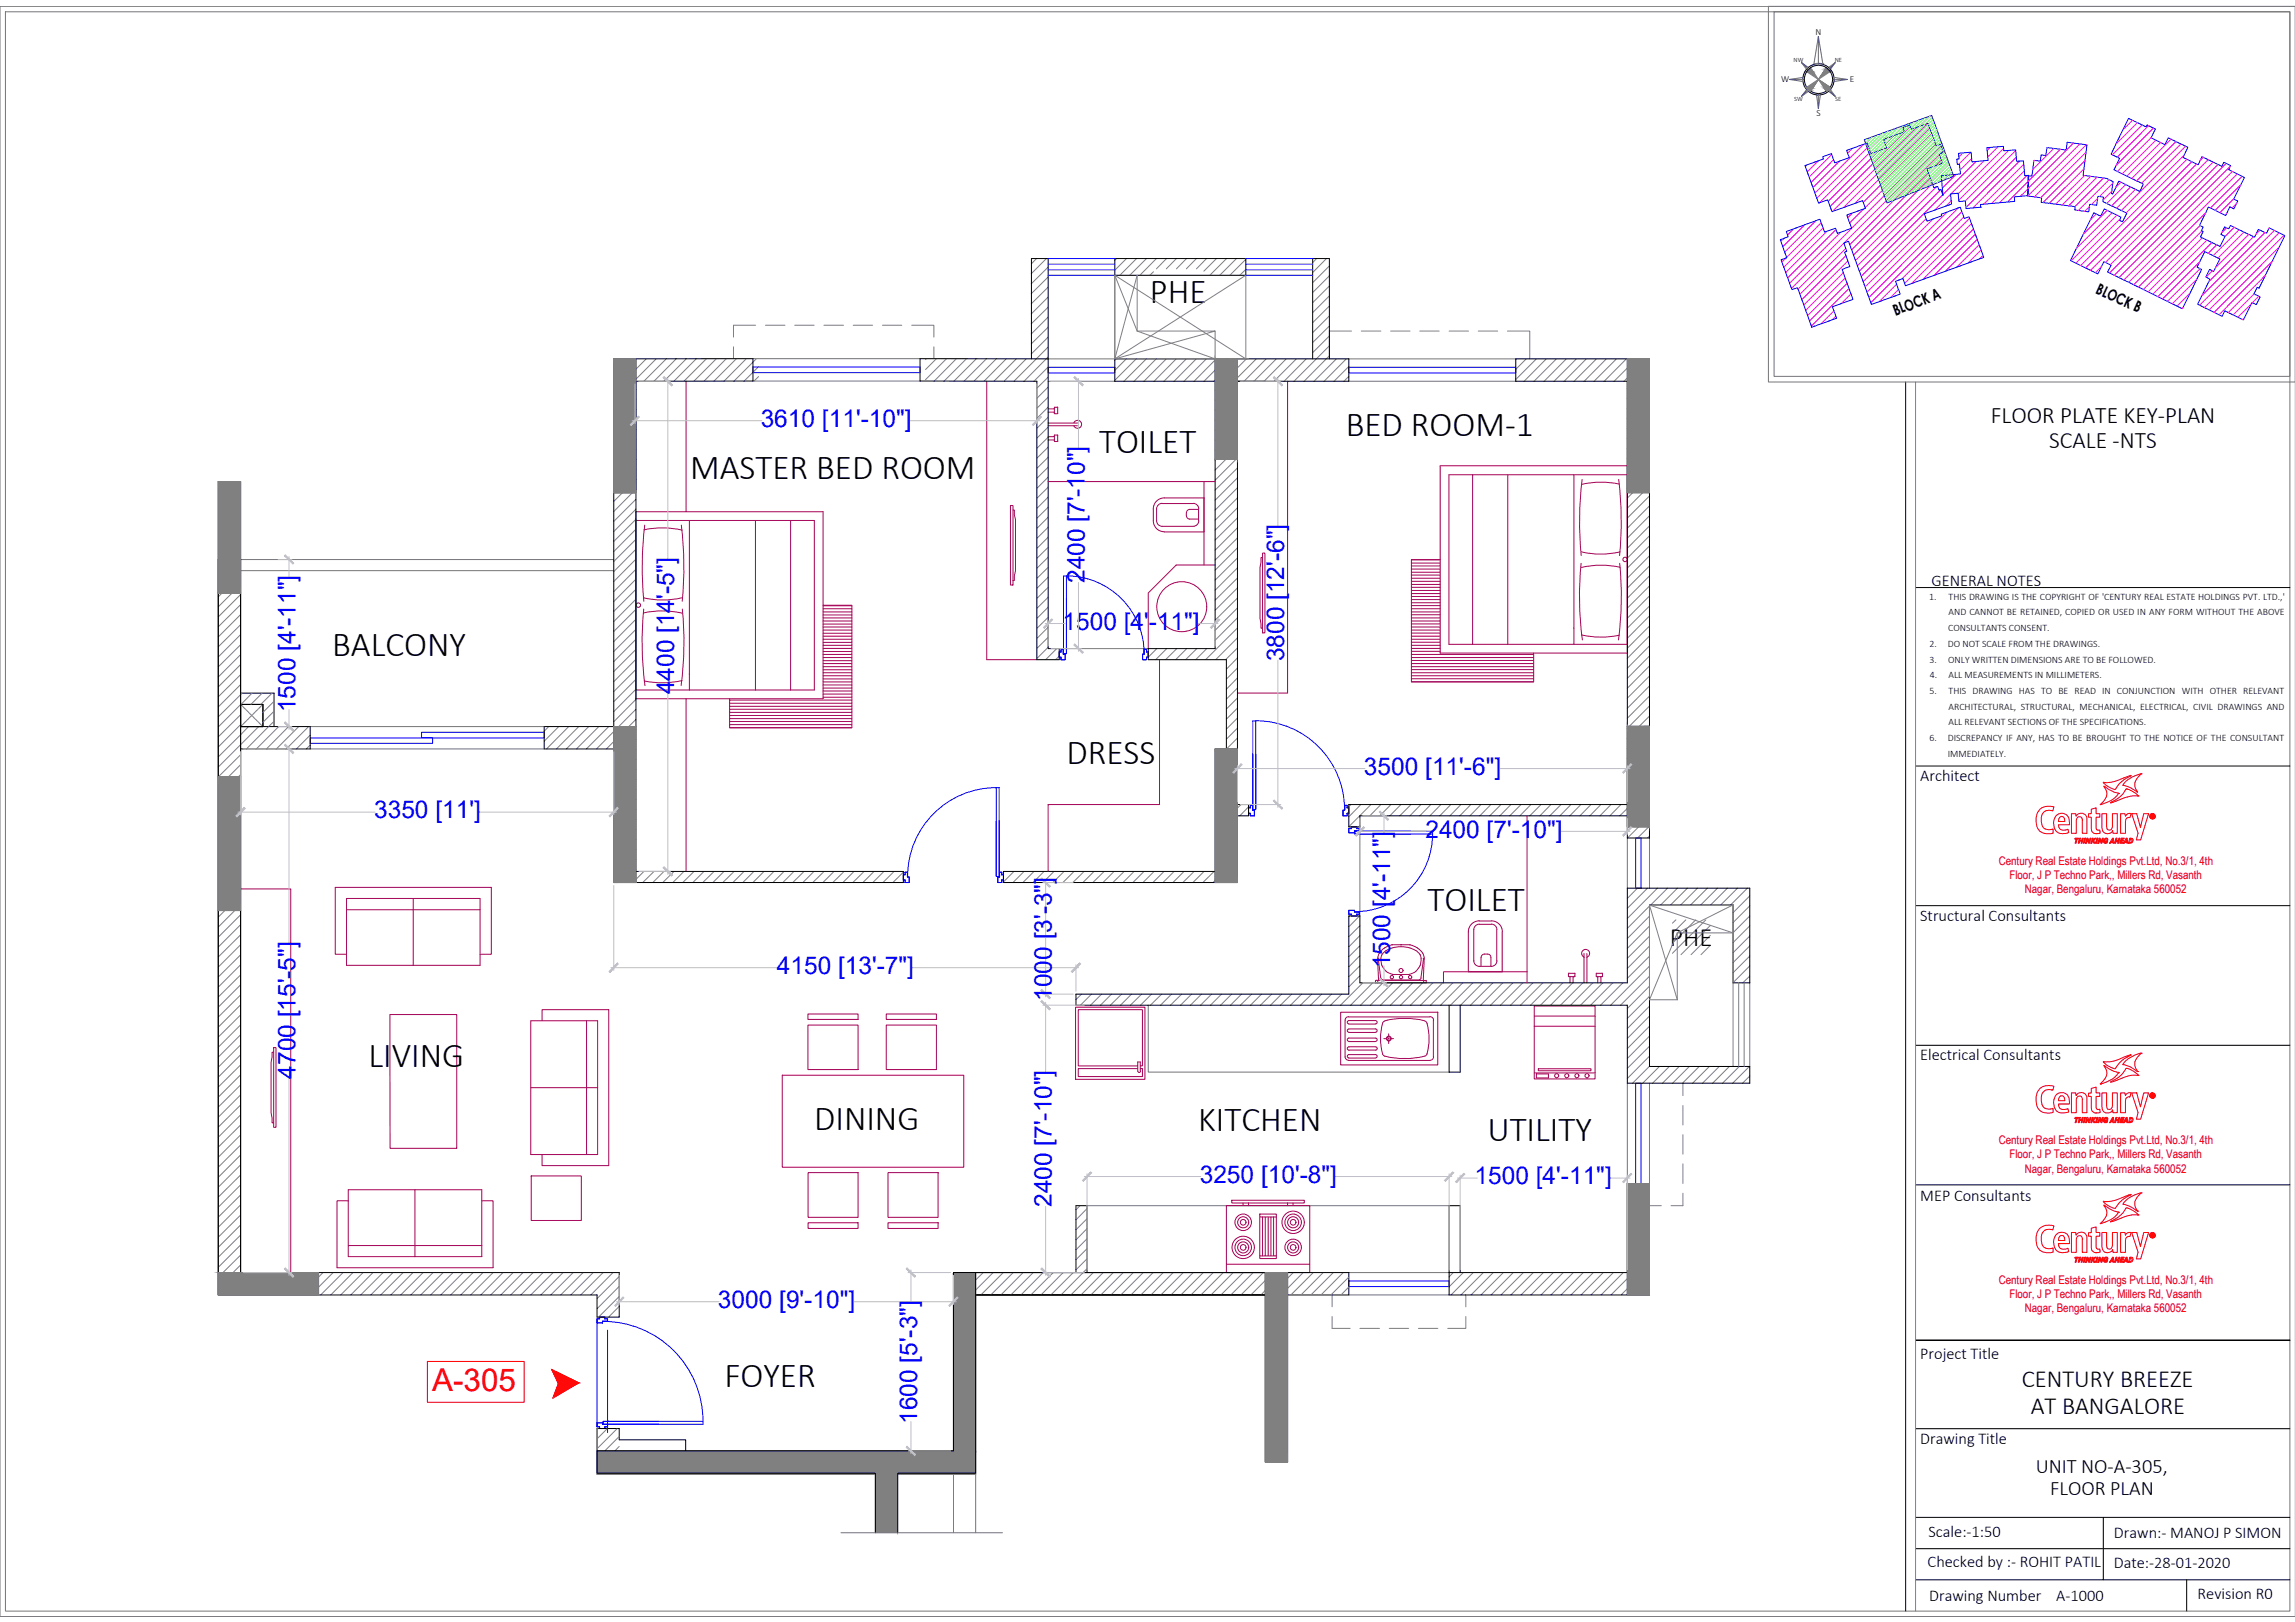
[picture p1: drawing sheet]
<svg xmlns="http://www.w3.org/2000/svg" width="500mm" height="353mm" viewBox="0 0 500 353" stroke-linecap="round" stroke-linejoin="round" font-family="sans-serif">
<defs><g id="words">
<g font-size="7.6">
<text x="250.5" y="66">PHE</text>
<text x="293.1" y="95">BED ROOM-1</text>
<text x="239.4" y="98.6">TOILET</text>
<text x="150.3" y="104.3">MASTER BED ROOM</text>
<text x="72.3" y="142.9">BALCONY</text>
<text x="232.3" y="166.3">DRESS</text>
<text x="310.9" y="198.4">TOILET</text>
<text x="80.3" y="232.3">LIVING</text>
<text x="177.3" y="246">DINING</text>
<text x="261" y="246.3">KITCHEN</text>
<text x="324" y="248.5">UTILITY</text>
<text x="157.8" y="301.9">FOYER</text>
</g>
<text font-size="6.8" fill="#f00" x="94.1" y="302.8">A-305</text>
<text font-size="5.7" x="363.7" y="205.9">PHE</text>
<g font-size="5.3" fill="#00f">
<text x="165.7" y="93">3610 [11'-10&quot;]</text>
<text x="236.3" y="126.9" transform="rotate(-90 236.3 126.9)">2400 [7'-10&quot;]</text>
<text x="231.4" y="137.1">1500 [4'-11&quot;]</text>
<text x="279.7" y="144" transform="rotate(-90 279.7 144)">3800 [12'-6&quot;]</text>
<text x="64.3" y="155.1" transform="rotate(-90 64.3 155.1)">1500 [4'-11&quot;]</text>
<text x="146.8" y="151.2" transform="rotate(-90 146.8 151.2)">4400 [14'-5&quot;]</text>
<text x="297.1" y="168.7">3500 [11'-6&quot;]</text>
<text x="81.5" y="178.2">3350 [11']</text>
<text x="310.5" y="182.4">2400 [7'-10&quot;]</text>
<text x="169.2" y="212">4150 [13'-7&quot;]</text>
<text x="302.8" y="210.8" transform="rotate(-90 302.8 210.8)">1500 [4'-11&quot;]</text>
<text x="229.1" y="217.9" transform="rotate(-90 229.1 217.9)">1000 [3'-3&quot;]</text>
<text x="64.3" y="234.9" transform="rotate(-90 64.3 234.9)">4700 [15'-5&quot;]</text>
<text x="261.3" y="257.5">3250 [10'-8&quot;]</text>
<text x="321.2" y="257.8">1500 [4'-11&quot;]</text>
<text x="229.1" y="262.8" transform="rotate(-90 229.1 262.8)">2400 [7'-10&quot;]</text>
<text x="156.4" y="284.8">3000 [9'-10&quot;]</text>
<text x="199.8" y="310" transform="rotate(-90 199.8 310)">1600 [5'-3&quot;]</text>
</g>
<g font-size="5.3">
<text x="440.4" y="302.1">CENTURY BREEZE</text>
<text x="442.3" y="307.8">AT BANGALORE</text>
</g>
<g font-size="5.1">
<text x="433.6" y="92.1">FLOOR PLATE KEY-PLAN</text>
<text x="446.4" y="97.6">SCALE -NTS</text>
</g>
<g font-size="4.5">
<text x="443.4" y="320.7">UNIT NO-A-305,</text>
<text x="446.5" y="325.5">FLOOR PLAN</text>
</g>
<g font-size="3.6">
<text x="420.7" y="127.5">GENERAL NOTES</text>
<text x="418.3" y="170">Architect</text>
<text x="418.3" y="200.4">Structural Consultants</text>
<text x="418.3" y="230.8">Electrical Consultants</text>
<text x="418.3" y="261.5">MEP Consultants</text>
<text x="418.3" y="295.9">Project Title</text>
<text x="418.3" y="314.4">Drawing Title</text>
<text x="420.1" y="334.7">Scale:-1:50</text>
<text x="460.5" y="334.8">Drawn:- MANOJ P SIMON</text>
<text x="419.9" y="341.2">Checked by :- ROHIT PATIL</text>
<text x="460.4" y="341.4">Date:-28-01-2020</text>
<text x="420.2" y="348.5">Drawing Number</text>
<text x="447.9" y="348.5">A-1000</text>
<text x="478.7" y="348.2">Revision R0</text>
</g>
<g font-size="3.4">
<text x="456.3" y="63.9" transform="rotate(24 456.3 63.9)">BLOCK B</text>
<text x="412.8" y="68.7" transform="rotate(-20 412.8 68.7)">BLOCK A</text>
</g>
<g font-size="2.6" fill="#f00">
<text x="435.4" y="188.3">Century Real Estate Holdings Pvt.Ltd, No.3/1, 4th</text>
<text x="437.7" y="191.4">Floor, J P Techno Park,, Millers Rd, Vasanth</text>
<text x="441" y="194.5">Nagar, Bengaluru, Karnataka 560052</text>
<text x="435.4" y="249.1">Century Real Estate Holdings Pvt.Ltd, No.3/1, 4th</text>
<text x="437.7" y="252.2">Floor, J P Techno Park,, Millers Rd, Vasanth</text>
<text x="441" y="255.3">Nagar, Bengaluru, Karnataka 560052</text>
<text x="435.4" y="279.5">Century Real Estate Holdings Pvt.Ltd, No.3/1, 4th</text>
<text x="437.7" y="282.6">Floor, J P Techno Park,, Millers Rd, Vasanth</text>
<text x="441" y="285.7">Nagar, Bengaluru, Karnataka 560052</text>
</g>
<g font-size="2.1">
<text x="420.2" y="130.6">1.</text>
<text x="424.4" y="130.6">THIS DRAWING IS THE COPYRIGHT OF 'CENTURY REAL ESTATE HOLDINGS PVT. LTD.,'</text>
<text x="424.3" y="137.4">CONSULTANTS CONSENT.</text>
<text x="424.4" y="134">AND CANNOT BE RETAINED, COPIED OR USED IN ANY FORM WITHOUT THE ABOVE</text>
<text x="420.2" y="140.8">2.</text>
<text x="424.3" y="140.8">DO NOT SCALE FROM THE DRAWINGS.</text>
<text x="420.3" y="144.3">3.</text>
<text x="420.3" y="147.7">4.</text>
<text x="424.3" y="144.3">ONLY WRITTEN DIMENSIONS ARE TO BE FOLLOWED.</text>
<text x="424.4" y="147.7">ALL MEASUREMENTS IN MILLIMETERS.</text>
<text x="420.3" y="151.1">5.</text>
<text x="424.4" y="151.1">THIS DRAWING HAS TO BE READ IN CONJUNCTION WITH OTHER RELEVANT</text>
<text x="424.4" y="154.5">ARCHITECTURAL, STRUCTURAL, MECHANICAL, ELECTRICAL, CIVIL DRAWINGS AND</text>
<text x="420.2" y="161.4">6.</text>
<text x="424.3" y="161.4">DISCREPANCY IF ANY, HAS TO BE BROUGHT TO THE NOTICE OF THE CONSULTANT</text>
<text x="424.4" y="157.9">ALL RELEVANT SECTIONS OF THE SPECIFICATIONS.</text>
<text x="424.3" y="164.7">IMMEDIATELY.</text>
</g>
<g font-size="2">
<text x="395.4" y="7.6">N</text>
<text x="387.9" y="17.9">W</text>
<text x="402.9" y="17.9">E</text>
<text x="395.6" y="25.2">S</text>
</g>
<g font-size="1.4">
<text x="390.7" y="13.4">NW</text>
<text x="399.6" y="13.4">NE</text>
<text x="390.8" y="22.1">SW</text>
<text x="399.8" y="22.1">SE</text>
</g>
</g></defs>
<!-- layer: A-ELE-1 -->
<g fill="none" stroke="#767676" stroke-width=".22">
<path d="M164 78.1h36.4M228.3 78.1h14.5M293.8 78.1h36.4M164 83h36.4M228.3 83h14.5M293.8 83h36.4M52.4 121.8h81.3M52.4 124.2h81.3M67.6 158.2h50.9M67.6 163.1h50.9M354.5 182.4v11M359.3 182.4v11"/>
<path d="M250.1 218.8v14.6h65.5M354.5 235.8v21.9M359.3 235.8v21.9M207.7 277.1v56.6M236.8 262.5h78.8M293.8 277.1h21.8M212.5 281.9v51.8M293.8 281.9h21.8M183.2 333.7h35.2"/>
</g>
<!-- layer: WALL-HT -->
<g fill="none" stroke="#808080" stroke-width=".22">
<path d="M225.8 56.3l-1.1 1.1M227.9 56.3l-3.3 3.3M228.3 58.2l-3.7 3.6M243.2 56.3l-.4 .4M245.4 56.3l-2.6 2.5M247.6 56.3l-3.7 3.6M249.7 56.3l-3.6 3.6M251.2 59.2l-.8 .7M251.9 56.3l-3.6 3.6M254.1 56.3l-2.2 2.2M256.2 56.3l-2.2 2.2M258.4 56.3l-2.2 2.2"/>
<path d="M260.6 56.3l-2.2 2.2M262.8 56.3l-2.2 2.2M265 56.3l-2.8 2.7M267.2 56.3l-3.7 3.6M269.3 56.3l-3.6 3.6M271.4 56.5l-3.5 3.4M271.4 58.7l-1.4 1.2M286.8 56.3l-.9 .9M288.9 56.3l-3 3M289.6 57.9l-3.7 3.6M134.2 78.1l-.5 .6M136.4 78.1l-2.7 2.7"/>
<path d="M138.6 78.1l-4.9 4.9M140.8 78.1l-7.1 7.1M142.9 78.1l-9.2 9.3M145.1 78.1l-4.8 4.9M147.3 78.1l-4.8 4.9M149.5 78.1l-4.9 4.9M151.6 78.1l-4.8 4.9M153.8 78.1l-4.8 4.9M156 78.1l-4.9 4.9M158.2 78.1l-4.9 4.9M160.4 78.1l-4.9 4.9M162.5 78.1l-4.8 4.9"/>
<path d="M164.7 78.1l-4.8 4.9M165.2 79.8l-3.1 3.2M201.8 78.1l-.2 .2M203.9 78.1l-2.3 2.4M206.1 78.1l-4.5 4.6M208.3 78.1l-4.8 4.9M210.5 78.1l-4.9 4.9M212.6 78.1l-4.8 4.9M214.8 78.1l-4.8 4.9M217 78.1l-4.9 4.9M219.2 78.1l-4.9 4.9M221.4 78.1l-4.9 4.9"/>
<path d="M223.5 78.1l-4.8 4.9M228.3 60.3l-3.7 3.7M228.3 62.5l-3.7 3.7M228.3 64.7l-3.7 3.7M228.3 66.9l-3.7 3.6M228.3 69l-3.7 3.7M228.3 71.2l-3.7 3.7M228.3 73.4l-3.7 3.7M228.3 75.6l-7.4 7.4M228.3 77.8l-5.2 5.2M228.3 79.9l-3.1 3.1M243.2 78.1h.1"/>
<path d="M243.2 78.1l-.4 .3M245.3 78.1h.1M245.3 78.1l-2.5 2.5M247.5 78.1h.1M247.5 78.1l-4.7 4.7M249.7 78.1h.1M249.7 78.1l-4.9 4.9M251.8 78.1h.1M251.8 78.1l-4.8 4.9M254 78.1l-4.8 4.9M256.2 78.1l-4.8 4.9M258.4 78.1l-4.9 4.9"/>
<path d="M260.6 78.1l-4.9 4.9M262.8 78.1l-4.9 4.9M264.7 78.4l-4.6 4.6M264.9 78.1h.1M267.1 78.1h.1M269.3 78.1h.1M271.5 78.1l-2 2M273.6 78.1l-4.1 4.1M275.8 78.1l-4.8 4.9M278 78.1l-4.9 4.9M280.2 78.1l-4.9 4.9M282.4 78.1l-4.9 4.9"/>
<path d="M284.5 78.1l-4.8 4.9M289.6 75.3l-7.7 7.7M289.6 77.5l-5.5 5.5M289.6 60.1l-3.7 3.6M289.6 62.3l-3.7 3.6M289.6 64.4l-3.7 3.7M289.6 66.6l-3.7 3.7M289.6 68.8l-3.7 3.6M289.6 71l-3.7 3.6M289.6 73.1l-3.7 3.7M291.1 78.1l-4.9 4.9M293.2 78.1l-4.8 4.9"/>
<path d="M293.8 79.8l-3.2 3.2M330.3 78.1l-.1 .2M332.4 78.1l-2.2 2.3M334.6 78.1l-4.4 4.5M336.8 78.1l-4.8 4.9M339 78.1l-4.9 4.9M341.2 78.1l-4.9 4.9M343.4 78.1l-4.9 4.9M345.5 78.1l-4.8 4.9M347.7 78.1l-4.8 4.9M349.9 78.1l-4.8 4.9M352.1 78.1l-4.9 4.9"/>
<path d="M354.2 78.1l-4.8 4.9M356.4 78.1l-4.8 4.9M358.6 78.1l-4.9 4.9M359.3 79.7l-4.8 4.8M138.5 84.7l-4.8 4.9M138.5 86.9l-4.8 4.9M138.5 89.1l-4.8 4.8M138.5 91.3l-4.8 4.8M138.5 93.5l-4.8 4.8M138.5 95.6l-4.8 4.9M138.5 97.8l-4.8 4.8M138.5 100l-4.8 4.8"/>
<path d="M165.2 82l-1 1M228.3 82.1l-2.5 2.4M228.3 84.3l-2.5 2.4M228.3 86.5l-2.5 2.4M228.3 88.6l-2.5 2.5M228.3 90.8l-2.5 2.4M228.3 93l-2.5 2.4M228.3 95.2l-2.5 2.4M228.3 97.4l-2.5 2.4M228.3 99.6l-2.5 2.4M264.7 84.9h.1M264.7 87.1h.1"/>
<path d="M264.7 89.3h.1M264.7 91.5h.1M264.7 93.6h.1M264.7 95.8h.1M264.7 98h.1M264.7 80.6l-2.4 2.4M264.7 82.7l-.3 .3M264.9 100l-.2 .2M267 100l-2.3 2.3M269.2 100l-4.5 4.5M293.8 81.9l-1.1 1.1M359.3 84l-4.8 4.8"/>
<path d="M359.3 94.9l-4.8 4.8M359.3 81.8l-4.8 4.9M359.3 86.2l-4.8 4.8M359.3 88.3l-4.8 4.9M359.3 90.5l-4.8 4.9M359.3 92.7l-4.8 4.9M359.3 97.1l-4.8 4.8M359.3 99.3l-4.8 4.8M138.5 102.1l-4.8 4.9M138.5 104.3l-4.8 4.9M138.5 106.5l-4.8 4.9M138.5 108.7l-4.8 4.8"/>
<path d="M138.5 110.9l-4.8 4.8M138.5 113.1l-4.8 4.8M138.5 115.2l-4.8 4.9M138.5 117.4l-4.8 4.8M138.5 119.6l-4.8 4.8M228.3 103.9l-2.5 2.4M228.3 112.6l-2.5 2.4M228.3 117l-2.5 2.4M228.3 101.7l-2.5 2.4M228.3 106.1l-2.5 2.4M228.3 108.2l-2.5 2.5M228.3 110.4l-2.5 2.4"/>
<path d="M228.3 114.8l-2.5 2.4M228.3 119.2l-2.5 2.4M269.5 101.9l-4.8 4.8M269.5 104l-4.8 4.9M269.5 106.2l-4.8 4.9M269.5 108.4l-4.8 4.9M269.5 110.6l-4.8 4.8M269.5 112.8l-4.8 4.8M269.5 114.9l-4.8 4.9M269.5 117.1l-4.8 4.8M269.5 119.3l-4.8 4.8M359.3 108l-4.8 4.8"/>
<path d="M359.3 118.9l-4.8 4.8M359.3 101.4l-4.8 4.9M359.3 103.6l-4.8 4.8M359.3 105.8l-4.8 4.8M359.3 110.1l-4.8 4.9M359.3 112.3l-4.8 4.9M359.3 114.5l-4.8 4.9M359.3 116.7l-4.8 4.8M49.1 121.8l-1.6 1.6M51.4 121.8l-3.9 3.8M52.4 122.9l-4.9 4.8M52.4 125.1l-4.9 4.8"/>
<path d="M52.4 127.3l-4.9 4.8M52.4 129.4l-4.9 4.9M52.4 131.6l-4.9 4.9M52.4 133.8l-4.9 4.9M52.4 136l-4.9 4.8M52.4 138.2l-4.9 4.8M138.5 121.7l-4.8 4.9M138.5 123.9l-4.8 4.9M138.5 126.1l-4.8 4.9M138.5 128.3l-4.8 4.8M138.5 130.5l-4.8 4.8M138.5 132.7l-4.8 4.8"/>
<path d="M138.5 134.8l-4.8 4.9M138.5 137l-4.8 4.8M138.5 139.2l-4.8 4.8M228.3 136.6l-2.5 2.4M228.3 121.3l-2.5 2.4M228.3 123.5l-2.5 2.4M228.3 125.7l-2.5 2.4M228.3 127.9l-2.5 2.4M228.3 130l-2.5 2.4M228.3 132.2l-2.5 2.4M228.3 134.4l-2.5 2.4M228.3 138.8l-2.5 2.4"/>
<path d="M269.5 121.5l-4.8 4.8M269.5 123.6l-4.8 4.9M269.5 125.8l-4.8 4.9M269.5 128l-4.8 4.9M269.5 130.2l-4.8 4.8M269.5 132.4l-4.8 4.8M269.5 134.5l-4.8 4.9M269.5 136.7l-6.9 6.9M269.5 138.9l-4.7 4.7M359.3 123.2l-4.8 4.8M359.3 131.9l-4.8 4.9M359.3 136.3l-4.8 4.8"/>
<path d="M359.3 121l-4.8 4.9M359.3 125.4l-4.8 4.8M359.3 127.6l-4.8 4.8M359.3 129.7l-4.8 4.9M359.3 134.1l-4.8 4.9M359.3 138.5l-4.8 4.8M52.4 140.4l-4.9 4.8M52.4 142.5l-4.9 4.9M52.4 144.7l-4.9 4.8M52.4 146.9l-4.9 4.8M52.4 149l-4.9 4.9M52.4 153.4l-4.9 4.9"/>
<path d="M52.4 155.6l-4.9 4.8M52.4 157.8l-4.9 4.8M52.7 150.9l-5.2 5.2M54.1 158.2l-6.6 6.6M54.9 150.9l-2.4 2.5M56.3 158.2l-8.8 8.8M57.1 150.9l-2.4 2.5M59.2 150.9l-2.4 2.5M59.7 154.8l-2.4 2.5M59.7 157l-6 6.1M59.7 152.7l-2.4 2.4M60.7 158.2l-4.9 4.9"/>
<path d="M62.9 158.2l-4.9 4.9M65.1 158.2l-4.9 4.9M67.2 158.2l-4.8 4.9M119.5 158.2l-1 1M121.7 158.2l-3.2 3.2M123.9 158.2l-4.9 4.9M126.1 158.2l-4.9 4.9M128.2 158.2l-4.8 4.9M130.4 158.2l-4.8 4.9M132.6 158.2l-4.9 4.9M138.5 145.7l-4.8 4.9M138.5 141.4l-4.8 4.8"/>
<path d="M138.5 143.5l-4.8 4.9M138.5 147.9l-4.8 4.9M138.5 150.1l-4.8 4.8M138.5 152.3l-4.8 4.8M138.5 154.4l-8.6 8.7M138.5 156.6l-6.4 6.5M138.5 158.8l-4.8 4.8M228.3 140.9l-2.5 2.5M230.2 141.2l-2.4 2.4M230.7 142.9l-.8 .7M252 141.2l-1.9 1.9M254.1 141.2l-2.4 2.4"/>
<path d="M256.3 141.2l-2.4 2.4M258.5 141.2l-2.4 2.4M260.7 141.2l-2.5 2.4M262.8 141.2l-2.4 2.4M269.5 141.1l-2.5 2.5M269.5 143.2l-2.4 2.5M269.5 145.4l-2.4 2.5M269.5 147.6l-2.4 2.5M269.5 149.8l-2.4 2.4M269.5 152l-2.4 2.4M269.5 154.2l-2.4 2.4M269.5 156.3l-2.4 2.4"/>
<path d="M269.5 158.5l-2.4 2.4M359.3 147.2l-4.8 4.8M359.3 155.9l-4.8 4.8M359.3 151.5l-4.8 4.9M359.3 140.6l-4.8 4.9M359.3 142.8l-4.8 4.9M359.3 145l-4.8 4.8M359.3 149.3l-4.8 4.9M359.3 153.7l-4.8 4.9M359.3 158.1l-4.8 4.8M52.4 170.8l-4.9 4.9M52.4 164.3l-4.9 4.8"/>
<path d="M52.4 166.5l-4.9 4.9M52.4 168.6l-4.9 4.9M52.4 173l-4.9 4.9M52.4 175.2l-4.9 4.8M52.4 177.4l-4.9 4.8M52.4 179.6l-4.9 4.8M67.6 162.2l-.9 .9M67.6 160l-3 3.1M138.5 165.3l-4.8 4.9M138.5 161l-4.8 4.8M138.5 174.1l-4.8 4.8M138.5 163.1l-4.8 4.9"/>
<path d="M138.5 167.5l-4.8 4.9M138.5 169.7l-4.8 4.8M138.5 171.9l-4.8 4.8M138.5 176.2l-4.8 4.9M138.5 178.4l-4.8 4.8M269.5 160.7l-2.4 2.4M269.5 162.8l-2.4 2.5M269.5 165l-2.4 2.5M269.5 167.2l-2.4 2.5M269.5 169.4l-2.4 2.4M269.5 171.6l-2.4 2.4M269.5 173.8l-2.4 2.4"/>
<path d="M269.5 178.1l-2.4 2.4M270.3 175.2l-3.2 3.2M271.9 175.7l-1.9 1.9M294.3 175.2l-.5 .4M296.2 179.7l-.2 .3M296.4 175.2l-2.6 2.6M298.6 175.2l-4.8 4.8M300.8 175.2l-2.4 2.4M303 175.2l-2.5 2.4M305.1 175.2l-2.4 2.4M307.3 175.2l-2.4 2.4M309.5 175.2l-2.4 2.4"/>
<path d="M311.7 175.2l-2.5 2.4M313.9 175.2l-2.5 2.4M316 175.2l-2.4 2.4M318.2 175.2l-2.4 2.4M320.4 175.2l-2.4 2.4M322.6 175.2l-2.4 2.4M324.7 175.2l-2.4 2.4M326.9 175.2l-2.4 2.4M329.1 175.2l-2.4 2.4M331.3 175.2l-2.5 2.4M333.5 175.2l-2.5 2.4M335.7 175.2l-2.5 2.4"/>
<path d="M337.8 175.2l-2.4 2.4M340 175.2l-2.4 2.4M342.2 175.2l-2.4 2.4M344.3 175.2l-2.4 2.4M346.5 175.2l-2.4 2.4M348.7 175.2l-2.4 2.4M350.9 175.2l-2.4 2.4M353.1 175.2l-2.5 2.4M359.3 160.3l-4.8 4.8M359.3 175.5l-4.8 4.8M359.3 179.9l-2.6 2.5M359.3 171.1l-6.5 6.5"/>
<path d="M359.3 162.4l-4.8 4.9M359.3 164.6l-4.8 4.8M359.3 166.8l-4.8 4.8M359.3 168.9l-4.8 4.9M359.3 173.3l-4.8 4.9M359.3 177.7l-4.8 4.7M52.4 181.7l-4.9 4.9M52.4 186.1l-4.9 4.9M52.4 194.8l-4.9 4.9M52.4 183.9l-4.9 4.9M52.4 188.3l-4.9 4.8M52.4 190.4l-4.9 4.9"/>
<path d="M52.4 192.6l-4.9 4.9M52.4 197l-4.9 4.8M52.4 199.2l-4.9 4.8M138.5 189.3l-2.8 2.8M138.5 180.6l-4.8 4.8M138.5 182.7l-4.8 4.9M138.5 184.9l-4.8 4.9M138.5 187.1l-4.8 4.9M140.3 189.7l-2.5 2.4M142.5 189.7l-2.5 2.4M144.6 189.7l-2.4 2.4M146.8 189.7l-2.4 2.4"/>
<path d="M149 189.7l-2.4 2.4M151.2 189.7l-2.5 2.4M153.3 189.7l-2.4 2.4M155.5 189.7l-2.4 2.4M157.7 189.7l-2.4 2.4M159.9 189.7l-2.5 2.4M162.1 189.7l-2.5 2.4M164.2 189.7l-2.4 2.4M166.4 189.7l-2.4 2.4M168.6 189.7l-2.4 2.4M170.8 189.7l-2.4 2.4M172.9 189.7l-2.4 2.4"/>
<path d="M175.1 189.7l-2.4 2.4M177.3 189.7l-2.4 2.4M179.5 189.7l-2.5 2.4M181.7 189.7l-2.5 2.4M183.9 189.7l-2.5 2.4M186 189.7l-2.4 2.4M188.2 189.7l-2.4 2.4M190.4 189.7l-2.4 2.4M192.5 189.7l-2.4 2.4M194.7 189.7l-2.4 2.4M196.8 192.1h-.1M196.8 189.9l-2.3 2.2"/>
<path d="M218.7 189.7l-.1 .2M220.9 189.7l-2.3 2.3M223.1 189.7l-2.5 2.4M225.2 189.7l-2.4 2.4M227.4 189.7l-2.4 2.4M229.6 189.7l-2.4 2.4M231.8 189.7l-2.5 2.4M233.9 189.7l-2.4 2.4M236.1 189.7l-2.4 2.4M238.3 189.7l-2.4 2.4M240.5 189.7l-2.5 2.4M242.7 189.7l-2.5 2.4"/>
<path d="M244.9 189.7l-2.5 2.4M247 189.7l-2.4 2.4M249.2 189.7l-2.4 2.4M251.4 189.7l-2.4 2.4M253.5 189.7l-2.4 2.4M255.7 189.7l-2.4 2.4M257.9 189.7l-2.4 2.4M260.1 189.7l-2.5 2.4M262.3 189.7l-2.5 2.4M264.5 189.7l-2.5 2.4M266.6 189.7l-2.4 2.4M269.5 180.3l-2.4 2.4"/>
<path d="M269.5 182.5l-2.4 2.4M269.5 184.6l-2.4 2.5M269.5 186.8l-2.4 2.5M269.5 189l-3.1 3.1M269.5 191.2l-.9 .9M294 199.4l-.2 .2M296.1 199.4l-2.3 2.4M354.5 193.4h.1M356.7 193.4l-2.2 2.2M358.9 193.4l-4.4 4.4M359.3 197.3l-4.8 4.8M359.3 199.5l-4.8 4.8"/>
<path d="M359.3 182l-.4 .4M361 193.4l-6.5 6.6M363.2 193.4l-3.6 3.6M365.4 193.4l-3.7 3.6M367.5 193.4l-3.6 3.6M369.7 193.4l-3.6 3.6M371.9 193.4l-3.6 3.6M374.1 193.4l-3.6 3.6M376.3 193.4l-3.7 3.6M378.5 193.4l-3.7 3.6M380.6 193.4l-3.6 3.6M381.1 195.1l-3.6 3.6"/>
<path d="M381.1 197.2l-3.6 3.7M381.1 199.4l-3.6 3.7M52.4 218.8l-4.9 4.8M52.4 201.3l-4.9 4.9M52.4 203.5l-4.9 4.9M52.4 205.7l-4.9 4.9M52.4 207.9l-4.9 4.8M52.4 210l-4.9 4.9M52.4 212.2l-4.9 4.9M52.4 214.4l-4.9 4.9M52.4 216.6l-4.9 4.8M235.6 216.4l-1.2 1.2"/>
<path d="M237.7 216.4l-2.4 2.4M239.9 216.4l-2.4 2.4M242.1 216.4l-2.4 2.4M244.3 216.4l-2.4 2.4M246.5 216.4l-2.4 2.4M248.7 216.4l-2.5 2.4M250.8 216.4l-2.4 2.4M253 216.4l-2.4 2.4M255.2 216.4l-2.4 2.4M257.4 216.4l-2.5 2.4M259.5 216.4l-2.4 2.4M261.7 216.4l-2.4 2.4"/>
<path d="M263.9 216.4l-2.4 2.4M266.1 216.4l-2.4 2.4M268.3 216.4l-2.4 2.4M270.4 216.4l-2.4 2.4M272.6 216.4l-2.4 2.4M274.8 216.4l-2.4 2.4M277 216.4l-2.5 2.4M279.1 216.4l-2.4 2.4M281.3 216.4l-2.4 2.4M283.5 216.4l-2.4 2.4M285.7 216.4l-2.4 2.4M287.9 216.4l-2.4 2.4"/>
<path d="M290 216.4l-2.4 2.4M292.2 216.4l-2.4 2.4M296.2 205.9l-2.4 2.4M296.2 210.3l-2.4 2.4M296.2 201.5l-2.4 2.4M296.2 203.7l-2.4 2.4M296.2 208.1l-2.4 2.4M296.2 212.4l-2.4 2.5M296.8 214l-4.8 4.8M299 214l-4.8 4.8M301.2 214l-4.9 4.8M303.4 214l-4.9 4.8"/>
<path d="M305.6 214l-4.9 4.8M307.7 214l-4.8 4.8M309.9 214l-4.8 4.8M312.1 214l-4.9 4.8M314.2 214l-4.8 4.8M316.4 214l-4.8 4.8M318.6 214l-4.8 4.8M320.8 214l-4.9 4.8M323 214l-4.9 4.8M325.2 214l-4.9 4.8M327.3 214l-4.8 4.8M329.5 214l-4.8 4.8"/>
<path d="M331.7 214l-4.9 4.8M333.9 214l-4.9 4.8M336 214l-4.8 4.8M338.2 214l-4.8 4.8M340.4 214l-4.9 4.8M342.6 214l-4.9 4.8M344.8 214l-4.9 4.8M346.9 214l-4.8 4.8M349.1 214l-4.8 4.8M351.3 214l-4.8 4.8M353.5 214l-4.9 4.8M359.3 201.6l-4.8 4.9"/>
<path d="M359.3 203.8l-4.8 4.8M359.3 206l-4.8 4.8M359.3 208.2l-4.8 4.8M359.3 210.3l-8.5 8.5M359.3 212.5l-6.3 6.3M359.3 214.7l-4.8 4.9M359.3 216.9l-4.8 4.8M359.3 219.1l-4.8 4.8M365 200.3l-.7 .7M367.2 200.3l-2.9 2.9M369.4 200.3l-5.1 5M371.6 200.3l-7.3 7.2"/>
<path d="M372.5 201.5l-6.4 6.3M372.5 203.7l-4.2 4.1M372.5 205.8l-2 2M381.1 201.6l-3.6 3.6M381.1 203.8l-3.6 3.6M381.1 205.9l-3.6 3.7M381.1 208.1l-3.6 3.7M381.1 210.3l-3.6 3.6M381.1 212.5l-1.5 1.5M52.4 227.5l-4.9 4.9M52.4 234l-4.9 4.9M52.4 221l-4.9 4.8"/>
<path d="M52.4 223.1l-4.9 4.9M52.4 225.3l-4.9 4.9M52.4 229.6l-4.9 4.9M52.4 231.8l-4.9 4.9M52.4 236.2l-4.9 4.8M52.4 238.4l-4.9 4.8M359.3 221.2l-4.8 4.9M359.3 223.4l-4.8 4.9M359.3 225.6l-4.8 4.8M359.3 227.8l-4.8 4.8M359.3 229.9l-4.8 4.9M359.3 232.1l-3.7 3.7"/>
<path d="M361.4 232.2l-3.6 3.6M363.6 232.2l-3.6 3.6M365.8 232.2l-3.7 3.6M368 232.2l-3.7 3.6M370.1 232.2l-3.6 3.6M372.3 232.2l-3.6 3.6M374.5 232.2l-3.7 3.6M376.7 232.2l-3.7 3.6M378.8 232.2l-3.6 3.6M381 232.2l-3.6 3.6M381.1 234.3l-1.5 1.5M52.4 247.1l-4.9 4.9"/>
<path d="M52.4 242.7l-4.9 4.9M52.4 240.6l-4.9 4.8M52.4 244.9l-4.9 4.9M52.4 249.3l-4.9 4.8M52.4 251.4l-4.9 4.9M52.4 253.6l-4.9 4.9M52.4 255.8l-4.9 4.8M52.4 258l-4.9 4.8M355.6 257.7l-1.1 1.1M357.7 257.7l-3.2 3.2M359.3 258.3l-4.8 4.8M52.4 271l-4.9 4.9"/>
<path d="M52.4 260.2l-4.9 4.8M52.4 262.3l-4.9 4.9M52.4 264.5l-4.9 4.9M52.4 266.7l-4.9 4.9M52.4 268.9l-4.9 4.8M52.4 273.2l-4.9 4.9M52.4 275.4l-4.9 4.9M52.9 277.1l-4.8 4.8M55.1 277.1l-4.9 4.8M57.3 277.1l-4.8 4.8M59.5 277.1l-4.9 4.8M61.6 277.1l-4.8 4.8"/>
<path d="M63.8 277.1l-4.8 4.8M66 277.1l-4.8 4.8M68.2 277.1l-4.9 4.8M70.4 277.1l-4.9 4.8M72.6 277.1l-4.9 4.8M74.7 277.1l-4.9 4.8M76.9 277.1l-4.8 4.8M79.1 277.1l-4.9 4.8M81.2 277.1l-4.8 4.8M83.4 277.1l-4.8 4.8M85.6 277.1l-4.8 4.8M87.8 277.1l-4.9 4.8"/>
<path d="M90 277.1l-4.9 4.8M92.2 277.1l-4.9 4.8M94.3 277.1l-4.8 4.8M96.5 277.1l-4.8 4.8M98.7 277.1l-4.9 4.8M100.9 277.1l-4.9 4.8M103 277.1l-4.8 4.8M105.2 277.1l-4.8 4.8M107.4 277.1l-4.9 4.8M109.6 277.1l-4.9 4.8M111.8 277.1l-4.9 4.8M113.9 277.1l-4.8 4.8"/>
<path d="M116.1 277.1l-4.8 4.8M118.3 277.1l-4.8 4.8M120.5 277.1l-4.9 4.8M122.6 277.1l-4.8 4.8M124.8 277.1l-4.8 4.8M127 277.1l-4.9 4.8M129.2 277.1l-4.9 4.8M131.4 277.1l-4.9 4.8M133.5 277.1l-4.8 4.8M134.9 277.9l-4.9 4.8M214.2 277.1l-1.7 1.6M216.3 277.1l-3.8 3.8"/>
<path d="M218.5 277.1l-4.8 4.8M220.7 277.1l-4.9 4.8M222.8 277.1l-4.8 4.8M225 277.1l-4.8 4.8M227.2 277.1l-4.8 4.8M229.4 277.1l-4.9 4.8M231.6 277.1l-4.9 4.8M233.8 277.1l-4.9 4.8M235.2 262.5l-.8 .9M236.8 263.1l-2.4 2.5M236.8 265.3l-2.4 2.4M236.8 267.5l-2.4 2.4"/>
<path d="M236.8 269.7l-2.4 2.4M236.8 271.9l-2.4 2.4M236.8 274.1l-2.4 2.4M236.8 276.2l-5.7 5.7M238.1 277.1l-4.8 4.8M240.3 277.1l-4.8 4.8M242.5 277.1l-4.9 4.8M244.6 277.1l-4.8 4.8M246.8 277.1l-4.8 4.8M249 277.1l-4.9 4.8M251.2 277.1l-4.9 4.8M253.4 277.1l-4.9 4.8"/>
<path d="M255.5 277.1l-4.8 4.8M257.7 277.1l-4.8 4.8M259.9 277.1l-4.8 4.8M262.1 277.1l-4.9 4.8M264.2 277.1l-4.8 4.8M266.4 277.1l-4.8 4.8M268.6 277.1l-4.8 4.8M270.8 277.1l-4.9 4.8M273 277.1l-4.9 4.8M275.2 277.1l-4.9 4.8M275.6 278.8l-3.1 3.1M281.7 277.1l-1.2 1.2"/>
<path d="M283.8 277.1l-3.3 3.4M286 277.1l-4.8 4.8M288.2 277.1l-4.8 4.8M290.4 277.1l-4.9 4.8M292.6 277.1l-4.9 4.8M293.8 278l-3.9 3.9M316.5 277.1l-.9 .9M318.7 277.1l-3.1 3M320.9 277.1l-4.8 4.8M323.1 277.1l-4.9 4.8M325.2 277.1l-4.8 4.8M327.4 277.1l-4.8 4.8"/>
<path d="M329.6 277.1l-4.8 4.8M331.8 277.1l-4.9 4.8M334 277.1l-4.9 4.8M336.2 277.1l-4.9 4.8M338.3 277.1l-4.8 4.8M340.5 277.1l-4.8 4.8M342.7 277.1l-4.9 4.8M344.8 277.1l-4.8 4.8M347 277.1l-4.8 4.8M349.2 277.1l-4.8 4.8M351.4 277.1l-4.9 4.8M353.6 277.1l-4.9 4.8"/>
<path d="M359.3 260.5l-4.8 4.8M359.3 262.6l-4.8 4.9M359.3 264.8l-4.8 4.8M359.3 267l-4.8 4.9M359.3 269.2l-4.8 4.8M359.3 271.3l-4.8 4.9M359.3 273.5l-8.4 8.4M359.3 275.7l-6.2 6.2M359.3 277.9l-4 4M134.9 280.1l-4.9 4.8M134.9 282.3l-4.5 4.5M134.9 284.4l-2.4 2.4"/>
<path d="M134.9 286.6l-.2 .2M275.6 281l-.9 .9M293.8 280.2l-1.7 1.7M359.3 280.1l-1.9 1.8M130 311.1h.1M132.2 311.1l-2.2 2.2M134.4 311.1l-4.4 4.3M134.9 312.7l-3.2 3.2M134.9 314.9l-1 1"/>
</g>
<!-- layer: A-Wall Half Ht. -->
<g fill="none" stroke="#000" stroke-width=".22">
<path d="M242.8 56.3h28.6v3.6h-28.6zM224.7 78.1v-21.8h3.6v84.9h2.4v2.4h-4.9v-60.6h-25.4v-4.9h27.9M264.7 78.1h-21.9v4.9h21.9M269.5 78.1h24.3v4.9h-24.3M285.9 78.1v-21.8h3.7v21.8M330.2 78.1h29.1v104.3h-4.8v-99.4h-24.3zM264.7 100v41.2h-14.6v2.4h17v46.1h-48.5v2.4h50.9v-92.1M52.4 153.4h4.9v4.8h-4.9zM52.4 158.2h15.2v4.9h-15.2M52.4 150.9h7.3v7.3M57.3 153.4v4.8M138.5 158.2v-75.2h25.5v-4.9h-30.3v80.1h-15.2v4.9h15.2"/>
<path d="M269.5 175.2h2.4v2.4h-2.4M354.5 175.2h-60.7v4.8h2.4v-2.4h58.3M138.5 189.7h58.3v2.4h-58.3M234.4 216.4h59.4v-17h2.4v14.6h58.3v-20.6h26.6v20.6h-3.6v-17h-18.2v35.2h21.8v3.6h-26.6v-17h-120.1zM315.6 218.8v14.6h2.5v-14.6M52.4 277.1v-155.3h-4.9v160.1M207.7 277.1v38.8h-77.7v-4.9h4.9v2.5h14.5v2.4M234.4 277.1v-14.6h2.4v14.6M293.8 277.1v4.8M318.1 277.1v-14.6h-2.5v19.4M354.5 277.1v-19.4h4.8v24.2M130 286.8h4.9"/>
<path d="M212.5 281.9h63.1M134.9 320.7h55.8M195.5 320.7h17"/>
</g>
<!-- layer: A-WALL FULL HT. -->
<path d="M47.5 129.1v40M52.4 129.1v40M52.4 158.2h4.9h-4.9M52.4 153.4h4.9M47.5 198.2v78.9M52.4 198.2v78.9h82.5v9.7M207.7 277.1h86.1M315.6 277.1h38.9M47.5 281.9h82.5v4.9M212.5 281.9h63.1M280.5 281.9h13.3M315.6 281.9h43.7" fill="none" stroke="#000" stroke-width=".22"/>
<!-- layer: HATCH -->
<g fill="#f00" stroke="#f00" stroke-width=".22">
<path d="M120.2 298.2l5.9 2.9h-4.6zM121.5 301.1l.1 .1 4.5-.1z"/>
<path d="M121.6 301.2l4.5-.1-.3 .1zM121.6 301.2l-1.2 3.2 5.4-3.2z"/>
</g>
<path d="M120.2 298.2l5.9 2.9-5.7 3.3 1.2-3.2z" fill="none" stroke="#f00" stroke-width=".22"/>
<!-- layer: TOWER 1 COLUMN -->
<path d="M120.4 304.4h.1" fill="none" stroke="#0ff" stroke-width=".22"/>
<!-- layer: FURN -->
<g fill="none" stroke="#a50052" stroke-width=".22">
<path d="M149.4 83v28.4M214.9 83v60.6h10.9M280.5 83v67.9h-11M138.5 111.4h40.8v40.7h-40.8zM138.5 113.3h38.9v36.9h-38.9M140.3 115.3a18.9 18.9 0 0 1 8.3 .1M140.4 114.3a76.2 76.2 0 0 0-.2 16.6M148.4 114.3a76.2 76.2 0 0 1 .2 16.6M150.2 113.3v36.9M164.5 113.3v36.9M172.2 113.3v36.9M313.7 101.4h40.8v40.8h-40.8z"/>
<path d="M320.8 103.4v36.9M328.4 103.4v36.9M342.8 103.4v36.9M344.6 104.4a76.2 76.2 0 0 0-.2 16.6M352.6 104.4a76.2 76.2 0 0 1 .2 16.6M352.7 105.4a18.9 18.9 0 0 0-8.2 .1M354.5 103.4h-38.9v36.9h38.9M140.1 130.1a18.1 18.1 0 0 0 8.5 0M140.1 133.5a18.9 18.9 0 0 1 8.5 0M140.2 132.6a72.1 72.1 0 0 0 .3 16.7M148.6 132.6a72.1 72.1 0 0 1-.2 16.7M179.3 131.8h6.2v26.6h-26.6v-6.3"/>
<path d="M179.3 131.9h6.2M179.3 132.5h6.2M179.3 133.2h6.2M179.3 133.9h6.2M179.3 134.5h6.2M179.3 135.2h6.2M179.3 135.9h6.2M179.3 136.5h6.2M179.3 137.2h6.2M179.3 137.9h6.2M179.3 138.5h6.2M179.3 139.2h6.2"/>
<path d="M179.3 139.9h6.2M307.4 132.5h6.3M307.4 133.2h6.3M307.4 134.5h6.3M307.4 135.2h6.3M307.4 136.5h6.3M307.4 137.2h6.3M307.4 138.5h6.3M307.4 139.2h6.3M307.4 139.8h6.3M307.4 121.9h6.3M307.4 122.6h6.3"/>
<path d="M307.4 123.2h6.3M307.4 123.9h6.3M307.4 124.6h6.3M307.4 125.2h6.3M307.4 125.9h6.3M307.4 126.6h6.3M307.4 127.2h6.3M307.4 127.9h6.3M307.4 128.6h6.3M307.4 129.2h6.3M307.4 129.9h6.3M307.4 130.5h6.3"/>
<path d="M307.4 131.2h6.3M307.4 131.9h6.3M307.4 133.8h6.3M307.4 135.8h6.3M307.4 137.8h6.3M313.7 121.8h-6.3v26.6h26.7v-6.2M344.4 122.6a72.1 72.1 0 0 0 .3 16.7M344.5 138.2a18.9 18.9 0 0 0 8.2 .1M352.8 122.6a72.1 72.1 0 0 1-.3 16.7M352.9 123.5a18.9 18.9 0 0 0-8.4 0M352.9 120.1a18.1 18.1 0 0 1-8.4 0M148.6 148.2a18.9 18.9 0 0 1-8.3 0"/>
<path d="M149.4 152.1v37.6M158.9 152.4h26.6M158.9 153.1h26.6M158.9 153.8h26.6M158.9 154.4h26.6M158.9 155.1h26.6M158.9 155.8h26.6M158.9 156.4h26.6M158.9 157.1h26.6M158.9 157.8h26.6M158.9 158.4h26.6M179.3 140.5h6.2"/>
<path d="M179.3 141.2h6.2M179.3 141.8h6.2M179.3 142.5h6.2M179.3 143.2h6.2M179.3 143.8h6.2M179.3 144.5h6.2M179.3 145.1h6.2M179.3 145.8h6.2M179.3 146.5h6.2M179.3 147.1h6.2M179.3 147.8h6.2M179.3 148.4h6.2"/>
<path d="M179.3 149.1h6.2M179.3 149.8h6.2M179.3 150.4h6.2M179.3 151.1h6.2M179.3 151.8h6.2M252.6 143.6v31.6h-24.3v14.5M307.4 140.5h6.3M307.4 141.2h6.3M307.4 142.5h26.7M307.4 143.2h26.7M307.4 143.8h26.7M307.4 144.5h26.7"/>
<path d="M307.4 145.1h26.7M307.4 146.5h26.7M307.4 147.1h26.7M307.4 147.8h26.7M307.4 148.4h26.7M307.4 141.8h6.3M307.4 145.8h26.7M52.4 193.5h10.9v83.6M75.5 195.6h29.1v14.6h-29.1zM75.5 198.1h29.1M90 195.6v14.6M75.5 207.8h-2.5v-14.6h34v14.6h-2.4"/>
<path d="M334.2 219h13.2v15.9h-13.2zM84.9 220.9h14.6v29.1h-14.5zM115.6 222.2h14.6v29.2h-14.6zM115.6 236.8h14.6M118.1 222.2v-2.4h14.5v34h-14.5v-2.4M127.8 222.2v29.2M170.4 234.1h39.5v20h-39.5zM176 223.2h10.9v9.7h-10.9zM176 220.8h10.9v1.1h-10.9zM193 223.2h11v9.7h-11zM193 220.8h11v1.1h-11zM334.2 233.6h13.2"/>
<path d="M334.2 223.4h13.2M334.2 221.2h13.2M334.6 233.8h2.7v.9h-2.7zM335.1 232.7h11.4v.4h-11.4zM75.9 259h29v14.6h-29zM90.4 259v14.6M115.7 256h10.9v9.7h-10.9zM176 255.3h10.9v9.7h-10.9zM193.4 255.3h10.9v9.7h-10.9zM75.9 261.4h-2.5v14.6h34v-14.6h-2.5M75.9 271.2h29M176 266.2h10.9v1.2h-10.9z"/>
<path d="M193.4 266.2h10.9v1.2h-10.9z"/>
<circle cx="139" cy="131.7" r=".49"/>
<circle cx="354" cy="121.8" r=".49"/>
<circle cx="339.1" cy="234.2" r=".44"/>
<circle cx="341.3" cy="234.2" r=".44"/>
<circle cx="343.5" cy="234.2" r=".44"/>
<circle cx="345.7" cy="234.2" r=".44"/>
</g>
<!-- layer: A-CUTOUT -->
<g fill="none" stroke="#808080" stroke-width=".22">
<path d="M52.4 153.4h.1M52.5 158.1l-.1 .1M52.6 153.5l.1 .1M52.7 157.9l-.1 .1M52.7 153.7l.1 .1M52.8 157.8h-.1M52.9 153.8l.1 .2M53 157.6l-.1 .1M53 154l.2 .1M53.2 157.4l-.2 .2M53.2 154.2l.1 .1M53.3 157.3l-.1 .1"/>
<path d="M53.4 154.3l.1 .1M53.5 157.1l-.1 .1M53.6 154.5l.1 .1M53.7 157h-.1M53.7 154.7l.1 .1M53.8 156.8l-.1 .1M53.9 154.8l.1 .1M54 156.6l-.1 .1M54.1 155v.1M54.1 156.4v.2M54.2 155.1l.1 .2M54.3 156.3l-.1 .1"/>
<path d="M54.4 155.3l.1 .1M54.5 156.1l-.1 .1M54.5 155.5l.2 .1M54.7 155.9l-.2 .2M54.7 155.6l.1 .1M54.8 155.8l-.1 .1M54.9 155.8v.1M54.9 155.6v.1M55 155.9l.1 .2M55.1 155.5l-.1 .1M55.2 156.1l.1 .1M55.3 155.3l-.1 .1"/>
<path d="M55.3 156.3l.2 .1M55.5 155.1l-.2 .2M55.5 156.4l.1 .2M55.6 155l-.1 .1M55.7 156.6l.1 .1M55.8 154.8l-.1 .1M55.8 156.8l.2 .1M56 154.7l-.2 .1M56 157h.1M56.1 154.5l-.1 .1M56.2 157.1l.1 .1M56.3 154.3l-.1 .1"/>
<path d="M56.3 157.3l.1 .1M56.4 154.2l-.1 .1M56.5 157.4l.1 .2M56.6 154l-.1 .1M56.6 157.6l.2 .1M56.8 153.8l-.2 .2M56.8 157.8h.1M56.9 153.7l-.1 .1M57 157.9l.1 .1M57.1 153.5l-.1 .1M57.1 158.1l.2 .1M57.3 153.4h-.2"/>
</g>
<!-- layer: A-ELE-1 -->
<path d="M230.7 141.2h19.4M296.2 180v19.4" fill="none" stroke="#808080" stroke-width=".22"/>
<!-- layer: A-DOOR-FULL HT -->
<g fill="none" stroke="#00f" stroke-width=".22">
<path d="M231.6 130.2v12.1h.7v-12.1M231.6 125.4h.7v16.9h-.7zM232.3 125.4a16.9 16.9 0 0 1 16.9 17M91.8 159.4h26.7v1.2h-26.7zM231.1 141.4h.5v1h.4v1.2h-.9v-.5h-.4v-1.2h.4zM249.2 141.4h.5v.5h.4v1.2h-.4v.5h-.8v-1.2h.3zM272.9 157h.6v19.3h-.6zM273.5 156.9a19.3 19.3 0 0 1 19.4 19.3M67.6 160.6h26.6v1.2h-26.6zM217 178.8v12h.6v-12M217 171.5h.6v19.3h-.6zM217 171.5a19.3 19.3 0 0 0-19.3 19.3"/>
<path d="M272.3 175.3h.5v1.1h.4v1.2h-.9v-.5h-.4v-1.2h.4zM272.9 164.2v12.1h.6v-12.1M292.9 175.3h.5v.6h.4v1.2h-.4v.5h-.9v-1.2h.4zM197.1 189.9h.6v1.1h.3v1.1h-.9v-.5h-.3v-1.2h.3zM217.7 189.9h.5v.5h.4v1.2h-.4v.5h-.9v-1.1h.4zM293.8 180.4h.5v-.4h1.2v.4h.6v.5h-1.1v.4h-1.2zM293.8 198.2h1.2v.4h1.1v.4h-.6v.4h-1.2v-.4h-.5zM295.1 181h16.9v.6h-16.9zM307.2 181h-12.1v.6h12.1M312 181.6a16.9 16.9 0 0 1-17 16.9M130 288h1.2v-.4h1.1v-.5h-.6v-.3h-1.1v.3h-.6v23.5h.6v.4h1.1v-.4h.6v-.5h-1.1v-.3h-1.2M131.4 287.7a21.7 21.7 0 0 1 21.7 21.7"/>
<path d="M132.3 289.6v22.3M131.4 309.4h21.7v.7h-21.7zM143.4 309.4h-12v.7h12"/>
</g>
<!-- layer: A-WIN-GLAZ-FULL HT -->
<path d="M164 79.9h36.4v1.2h-36.4zM228.3 80h14.5v1.2h-14.5zM293.8 80h36.4v1.2h-36.4zM356.3 182.4h1.2v11h-1.2zM356.3 235.8h1.2v21.9h-1.2zM293.8 278.9h21.8v1.2h-21.8z" fill="none" stroke="#00f" stroke-width=".22"/>
<!-- layer: A-PLUMB-FIXTURE -->
<g fill="none" stroke="#a50052" stroke-width=".22">
<path d="M228.3 89h1.4M228.3 95.8h1.4M228.3 92.7h6.4M228.3 92.1h6.4M229.7 94.8v.3h-1.4M229.7 94.8v1.2M229.7 90l.6 .1M229.7 96l.6 .1M229.7 94.7h.6M229.8 94.7l-.1 .1M230.3 88.7h-.6v1.3v-.3h-1.4M230.3 88.6l.1 1.4"/>
<path d="M230.3 94.7l.1 1.3M230.4 90l-.1 .1M230.4 96l-.1 .1M233.9 92.1a.87 .87 0 0 1 1.3-.4 .87 .87 0 0 1 0 1.4 .87 .87 0 0 1-1.3-.4M228.3 104.8h36.4M253.1 109.6h6.8M253.1 109.6a1.21 1.21 0 0 0-1.2 1.2v2.6a1.21 1.21 0 0 0 1.2 1.2M253.6 115.8h8.7M258.4 111.6v.7M258.4 112.3a.7 .7 0 0 0 .7 .7h1.9M259.9 109.6a1.21 1.21 0 0 1 1.2 1.2M261 110.9h-1.9a.7 .7 0 0 0-.7 .7"/>
<path d="M261.1 110.8v2.6M261.1 113.4a1.21 1.21 0 0 1-1.2 1.2h-6.8M262.3 108.4h-8.7a2.39 2.39 0 0 0-2.4 2.4v2.6a2.39 2.39 0 0 0 2.4 2.4M262.3 104.8v18.2M264.7 123h-8.5l-6.1 6.1v12.1M332.6 177.6v36.4M321 209.2a1.21 1.21 0 0 0 1.2 1.2h2.6M322.2 201.2h2.6M322.2 201.2a1.21 1.21 0 0 0-1.2 1.2v6.8M322.6 208.4v1.9M323.3 207.7h.7M323.3 207.7a.7 .7 0 0 0-.7 .7"/>
<path d="M324 207.7a.7 .7 0 0 1 .7 .7M324.7 208.4v1.9M324.8 200.5a2.33 2.33 0 0 1 2.4 2.4v8.7h-7.4v-8.7a2.39 2.39 0 0 1 2.4-2.4h2.6M324.8 201.2a1.21 1.21 0 0 1 1.3 1.2M326 202.4v6.8M326.1 209.2a1.21 1.21 0 0 1-1.3 1.2M332.6 211.6h-18.2v2.4M341.7 211.9l1.4 .1M341.7 212.6h1.2M341.7 211.9v.7M342 212.6v1.4M342.9 212.6h-.3v1.4"/>
<path d="M343 212v.5M343.1 212.5l-.1 .1M345 207.6v6.4M345.7 207.6v6.4M345.7 208.4a.87 .87 0 0 0 .4-1.4 .87 .87 0 0 0-1.4 0 .87 .87 0 0 0 .4 1.4M347.8 211.9h1.2M347.8 211.9v.7M348.7 212.6v1.4M349 212.6h-1.2h.2v1.4M349 211.9l.1 .1M349 212v.5M349.1 212.5l-.1 .1"/>
<path d="M292 220.4h21.2v11.4h-21.2zM293 222.1v8M293 230.1a.74 .74 0 0 0 .7 .7M293.7 230.9h17.8M293.7 221.4h17.8M293.7 221.3a.74 .74 0 0 0-.7 .8M293.8 222.2h5.8a.36 .36 0 0 1 .4 .4 .36 .36 0 0 1-.4 .3l-5.8 .1M293.8 224h5.8a.36 .36 0 0 1 .4 .4 .36 .36 0 0 1-.4 .3M293.8 227.9h5.8a.36 .36 0 0 1 .4 .4 .36 .36 0 0 1-.4 .3h-5.8M293.8 229.6h5.8a.36 .36 0 0 1 .4 .4 .36 .36 0 0 1-.4 .3l-5.8 .1M293.8 226h5.8a.36 .36 0 0 1 .4 .4 .36 .36 0 0 1-.4 .3l-5.8 .1M293.8 224.8h5.8"/>
<path d="M293.8 222.2a.36 .36 0 0 0-.3 .4 .36 .36 0 0 0 .3 .3M293.8 224a.36 .36 0 0 0-.3 .4 .36 .36 0 0 0 .3 .3M293.8 227.9a.36 .36 0 0 0-.3 .4 .36 .36 0 0 0 .3 .3M293.8 229.6a.36 .36 0 0 0-.3 .4 .36 .36 0 0 0 .3 .3M293.8 226a.36 .36 0 0 0-.3 .4 .36 .36 0 0 0 .3 .3M301.1 229.4l.2 .3a12.2 12.2 0 0 0 5.9 .7l3.1-.5M301.4 226.1h.5M301.7 222.3l-.3 .1a9.7 9.7 0 0 0-.4 6.2l.2 .9M302.3 226.1h.3M302.5 225.1v.5M302.5 226v.3M302.5 226.7v.5"/>
<path d="M303 226.1h.5M310.3 222.2a18.7 18.7 0 0 0-8.7 0M310.3 222.3l.2 .1a9.7 9.7 0 0 1 .5 6.2l-.3 1.1-.4 .3M311.5 221.3a.74 .74 0 0 1 .8 .8M312.2 222.1v8M312.3 230.1a.74 .74 0 0 1-.8 .7M267.1 262.5h18.2v14.6h-18.2zM267.1 275.2h18.2M268.3 261.3h15.8v.6h-15.8zM270.8 261.9v.6M271.9 261.9v.6M274.4 264.3h3.6v9.7h-3.6z"/>
<path d="M274.4 273.4h3.6M274.4 265h3.6M275 265v8.4M275.6 265v8.4M276.2 265v8.4M276.8 265v8.4M277.4 265v8.4M280.5 261.9v.6M281.6 261.9v.6"/>
<circle cx="257.4" cy="132.1" r="5.4"/>
<circle cx="302.5" cy="226.1" r=".53"/>
<circle cx="302.5" cy="226.1" r=".4"/>
<circle cx="270.8" cy="271.6" r="2.43"/>
<circle cx="270.8" cy="271.6" r="1.8"/>
<circle cx="270.8" cy="266.1" r="1.8"/>
<circle cx="270.8" cy="266.1" r="1.21"/>
<circle cx="270.8" cy="271.6" r="1.21"/>
<circle cx="270.8" cy="271.6" r=".61"/>
<circle cx="270.8" cy="266.1" r=".61"/>
<circle cx="281.7" cy="266.1" r="2.43"/>
<circle cx="281.7" cy="271.6" r="1.8"/>
<circle cx="281.7" cy="266.1" r="1.8"/>
<circle cx="281.7" cy="266.1" r="1.21"/>
<circle cx="281.7" cy="271.6" r="1.21"/>
<circle cx="281.7" cy="266.1" r=".61"/>
<circle cx="281.7" cy="271.6" r=".61"/>
</g>
<!-- layer: A -FURNITURE -->
<g fill="none" stroke="#a50052" stroke-width=".22">
<path d="M234.3 219.3h15.1v15.7h-15.1zM299.6 213.6v.4h11v-.4M299.7 213.4l10.9 .1M299.7 213.4l-.1 .1M300.1 208.7l.2 4.7M300.1 213.4v.6M300.2 208.9l.5 4M300.3 208.6v.2M300.5 207.5l-.4 1.2M300.8 212.9l.4 .4M301 207.9a5.9 5.9 0 0 1 6.3-1.4l1.3 .6 .7 .8M301 210.2l1 1.3"/>
<path d="M301 207.9l-.2 .8 .2 1.5M301.2 213.3h7.9M301.9 211.5l1.4 .6 .7 .1M303.2 205.7a4.8 4.8 0 0 0-2.8 1.8M303.3 205.7h3.8M303.4 205.7h-.2M303.5 212.2h3.2M305.1 205.7h.1M305.2 205.7h.1M307.1 205.7l1.6 .7M308.4 211.5l-1.4 .6-.7 .1M308.7 206.4a2.78 2.78 0 0 1 1.5 2.3l-.2 4.8"/>
<path d="M309.3 207.9l.2 .8-.2 1.6M309.3 210.2l-1 1.3M310 208.6v.3M310 208.9l-.5 4-.4 .4M310.1 213.5v.5M310.6 213.4l.1 .1M247.8 232.6h-12.9v1.8h13.9v-1.8h-.4M247.8 232.1h-12.9v-12.3h13.9v12.3h-.4M247.8 233.2v-2h.6v2M248.4 233.2l-.3 .3-.2-.3"/>
<circle cx="303.2" cy="212.7" r=".36"/>
<circle cx="305.2" cy="211.3" r=".44"/>
<circle cx="305.2" cy="212.7" r=".36"/>
<circle cx="307.1" cy="212.7" r=".36"/>
</g>
<!-- layer: X-4B-6-FURN$0$AF-FURNITURE -->
<path d="M220.1 110.1h.5v17.3h-.5zM220.6 111h.3v1.1l.3 1v11.2l-.3 1v1.1h-.3M275 120.4h.5v17.4h-.5zM275 121.4h-.3l-.3 2.1v11.1l.3 2.2h.3M59.6 228.1h.5v17.3h-.5zM59.6 229.1h-.3l-.2 2.1v11.1l.2 2.2h.3" fill="none" stroke="#a50052" stroke-width=".22"/>
<!-- layer: A-PROJECTION -->
<g fill="none" stroke="#808080" stroke-width=".22">
<path d="M159.8 75.5v2.6M164.6 70.8h-4.8v2.6M166.7 70.8h4.3M173.1 70.8h4.2M179.5 70.8h4.2M185.8 70.8h4.3M192.2 70.8h4.2M198.6 70.8h4.8v2.6M203.4 75.5v2.6M294.4 72.1h-4.8v6M296.5 72.1h4.3M302.9 72.1h4.2"/>
<path d="M309.2 72.1h4.3M315.6 72.1h4.3M322 72.1h4.2M328.3 72.1h4.9v6M366.6 235.8v2.7M366.6 259.8v2.7h-2.6M366.6 240.7v4.2M366.6 247v4.3M366.6 253.4v4.3M359.3 262.5h2.6M290.2 281.9v2.6M290.2 286.6v2.6h3.9"/>
<path d="M296.2 289.2h4.3M302.6 289.2h4.2M308.9 289.2h4.3M319.3 286.6v2.6h-4M319.3 281.9v2.6"/>
</g>
<!-- layer: A-WIN-GLAZ-FULL HT -->
<path d="M377.5 214v18.2M378.7 214v18.2M379.9 214v18.2M381.1 214v18.2" fill="none" stroke="#808080" stroke-width=".22"/>
<!-- layer: 0 -->
<path d="M242.8 59.9l28.6 18.2v-18.2l-28.6 18.2z" fill="none" stroke="#808080" stroke-width=".22"/>
<!-- layer: A-ELE-1 -->
<path d="M228.3 56.3h14.5M228.3 57.5h14.5M228.3 59.9h14.5M228.3 58.7h14.5M271.4 56.3h14.5M271.4 57.5h14.5M271.4 59.9h14.5M271.4 58.7h14.5" fill="none" stroke="#00f" stroke-width=".22"/>
<g fill="#808080" stroke="#808080" stroke-width=".22">
<path d="M207.6 277.3h4.9z"/>
<path d="M130 316.1h77.6z"/>
<path d="M190.7 320.9h4.8v12.8z"/>
<path d="M275.6 277.1h4.9z"/>
<path d="M275.6 277.1h4.9v41.2z"/>
<path d="M47.5 104.8h4.9z"/>
<path d="M47.5 129.1h4.9z"/>
<path d="M47.5 169.1h4.9z"/>
<path d="M47.5 277.1h21.9z"/>
<path d="M47.5 277.1h21.9v4.8z"/>
<path d="M133.7 158.2h4.8z"/>
<path d="M133.7 78.1h4.8z"/>
<path d="M354.5 257.7h4.8z"/>
<path d="M354.5 257.7h4.8v24.2z"/>
<path d="M358 158.1h1.3z"/>
<path d="M358.9 78.1h.4z"/>
<path d="M354.5 78.1h4.8v29.2z"/>
<path d="M264.7 78.1h4.8z"/>
<path d="M264.7 78.1h4.8v21.9z"/>
<path d="M264.7 163.1h4.8z"/>
<path d="M264.7 163.1h4.8v29z"/>
<path d="M207.6 277.3l4.9 38.8v-38.8zM207.6 277.3l4.9 38.8h-4.9zM207.6 316.1h4.9zM207.6 316.1h4.9z"/>
<path d="M130 316.1l82.5 4.8v-4.8zM130 316.1l82.5 4.8h-82.5zM130 320.9h82.5z"/>
<path d="M130 320.9h82.5zM195.5 320.9h17z"/>
<path d="M190.7 320.9h21.8zM190.7 320.9h21.8z"/>
<path d="M190.7 320.9h4.8zM190.7 320.9h4.8z"/>
<path d="M190.7 333.7h4.8zM190.7 320.9l4.8 12.8h-4.8z"/>
<path d="M275.6 318.3h4.9zM275.6 277.1l4.9 41.2h-4.9z"/>
<path d="M47.5 104.8l4.9 24.3v-24.3zM47.5 104.8l4.9 24.3h-4.9z"/>
<path d="M47.5 169.1l4.9 29.1v-29.1zM47.5 169.1l4.9 29.1h-4.9z"/>
<path d="M47.5 198.2h1.4zM47.5 198.2h1.4zM47.5 198.2h4.9z"/>
<path d="M47.5 281.9h21.9zM47.5 277.1l21.9 4.8h-21.9z"/>
<path d="M133.7 158.2l4.8 33.9v-33.9zM133.7 158.2l4.8 33.9h-4.8z"/>
<path d="M133.7 192.1h.8zM133.7 192.1h.8zM133.7 192.1h4.8z"/>
<path d="M133.7 78.1l4.8 29.2v-29.2zM133.7 78.1l4.8 29.2h-4.8z"/>
<path d="M133.7 107.3h4.6zM133.7 107.3h4.6zM133.7 107.3h4.8z"/>
<path d="M354.5 281.9h4.8zM354.5 257.7l4.8 24.2h-4.8z"/>
<path d="M358 158.1h1.3zM354.5 158.1h4.8z"/>
<path d="M354.5 158.1l4.8 21.9v-21.9zM354.5 158.1l4.8 21.9h-4.8z"/>
<path d="M354.5 180h.4zM354.5 180h.4zM354.5 180h4.8z"/>
<path d="M358.9 78.1h.4zM354.5 78.1h4.8z"/>
<path d="M354.5 107.3h4.8zM354.5 78.1l4.8 29.2h-4.8z"/>
<path d="M264.7 100h4.8zM264.7 78.1l4.8 21.9h-4.8z"/>
<path d="M264.7 192.1h4.8zM264.7 163.1l4.8 29h-4.8z"/>
</g>
<path d="M133.7 78.1h4.8v29.2h-4.8zM264.7 78.1h4.8v21.9h-4.8zM354.5 78.1h4.8v29.2h-4.8zM47.5 104.8h4.9v24.3h-4.9zM133.7 158.2h4.8v33.9h-4.8zM354.5 158.1h4.8v21.9h-4.8zM47.5 169.1h4.9v29.1h-4.9zM264.7 163.1h4.8v29h-4.8zM354.5 257.7h4.8v24.2h-4.8zM47.5 277.1h21.9v4.8h-21.9zM275.6 277.1h4.9v41.2h-4.9zM190.7 333.7v-13h-60.7v-4.8h77.7v-38.8h4.8v43.6h-17v13" fill="none" stroke="#000" stroke-width=".22"/>
<!-- layer: HATCH -->
<path d="M247.7 59.9v12.2h17l-21.9 6zM264.7 72.1v6l-17-6-4.9-12.2v18.2h29.1M359.3 197l18.2 6.1h-12.2v14.6zM359.3 197h18.2M359.3 197v20.1M377.5 214v-17l-12.2 6.1-6 14.6h6" fill="none" stroke="#808080" stroke-width=".22"/>
<!-- layer: A-DIM -->
<path d="M93.1 296.4h21.1v8.9h-21.1z" fill="none" stroke="#f00" stroke-width=".22"/>
<g fill="none" stroke="#c0c0c0" stroke-width=".22">
<path d="M137.7 91.6h28.2M138.3 83.6v8.6M139.1 83h6.9M145.5 82.4v39.2M198.2 91.6h28.3M225.8 83.6v8.6M228.9 83h6.6M234.9 82.4v15M270.1 83h8.9M278.3 82.4v32M60.6 121.8h3M62.9 121.2v4.3"/>
<path d="M227.7 135.7h4.3M228.3 135.2v5.4M234.9 126.8v15M261 135.7h4.3M264.7 135.2v5.4M60.6 158.2h3M62.9 154.5v4.3M145.5 151.1v39.3M228.9 141.2h6.6M278.3 143.7v32.1M51.8 176.8h29.9M52.4 163.6v13.8"/>
<path d="M53 163.1h10.6M62.9 162.5v42.8M104.4 176.8h29.9M133.7 163.6v13.8M268.9 167.3h28.4M269.5 166.7v7.9M270.1 175.2h8.9M296.2 178.2v3.4M296.8 177.6h5.2M301.5 177v4.3M326.6 167.3h28.4M354.5 166.7v7.9"/>
<path d="M354.5 178.2v3.4M133.7 192.8v18.5M139.1 189.7h6.9M227.2 192.1h6.6M227.8 191.5v25.5M295.6 181h15M340 181h15M133.1 210.7h36.2M198.8 210.7h36.1M227.2 216.4h6.6M227.2 218.8h9M227.8 218.2v15"/>
<path d="M234.4 210v5.8M296.8 214h5.2M301.5 210.3v4.3M62.9 234.8v42.9M236.2 256.1h25.3M236.8 255.6v20.9M290.9 256.1h25.3M315.6 255.6v20.9M317.5 256.5h4.3M318.1 255.8v20.7M350.7 256.5h4.3M354.5 255.8v20.7"/>
<path d="M53 277.1h10.6M134.9 277.7v6.3M197.8 277.1h9.3M198.4 276.5v6.9M207.7 277.7v6.3M227.2 277.1h9M227.8 262.7v15M134.3 283.4h22.3M185.9 283.4h22.4M197.8 315.9h9.3M198.4 309.5v7"/>
</g>
<!-- layer: 0 -->
<g fill="#c0c0c0" stroke="#c0c0c0" stroke-width=".22">
<path d="M62.1 157.2l-.1 .2 2 1.6zM62 157.4l2 1.6-.2 .2z"/>
<path d="M62 121l1.8 1.8 .2-.2zM62 121l.1-.2 1.9 1.8z"/>
<path d="M62.1 276l-.1 .3 2 1.6zM62 276.3l2 1.6-.2 .2z"/>
<path d="M62 162.2l1.8 1.9 .2-.2zM62.1 162l1.9 1.9-2-1.7z"/>
<path d="M53.2 175.8l-1.6 2 1.8-1.8zM53.2 175.8l-1.6 2-.2-.2z"/>
<path d="M132.7 177.6l.1 .2 1.7-2zM134.5 175.8l.2 .2-1.9 1.8z"/>
<path d="M139.1 90.6l-1.6 2 1.8-1.8zM139.1 90.6l-1.6 2-.2-.2z"/>
<path d="M226.7 90.6l-1.8 1.8 .1 .2zM226.7 90.6l.2 .2-1.9 1.8z"/>
<path d="M144.7 188.7l-.3 .2 2.1 1.6zM144.4 188.9l2.1 1.6-.2 .2z"/>
<path d="M144.4 82.2l1.9 1.8 .2-.2zM144.7 82l1.8 1.8-2.1-1.6z"/>
<path d="M229.1 134.8l-1.6 2 1.8-1.9zM227.3 136.6l1.8-1.8-1.6 2z"/>
<path d="M263.7 136.6l.2 .2 1.6-2zM265.5 134.8l.2 .1-1.8 1.9z"/>
<path d="M234.1 140.2l-.2 .2 2 1.6zM233.9 140.4l2 1.6-.1 .2z"/>
<path d="M233.9 82.2l1.9 1.8 .1-.2zM234.1 82l1.8 1.8-2-1.6z"/>
<path d="M233.3 211.5l.3 .2 1.6-2zM235.2 209.7l.2 .2-1.8 1.8z"/>
<path d="M134.5 209.7l-1.7 2 1.9-1.8zM134.5 209.7l-1.7 2-.1-.2z"/>
<path d="M226.7 215.6l2.1 1.6-1.9-1.8zM226.7 215.6l2.1 1.6-.2 .2z"/>
<path d="M226.7 191.3l1.9 1.9 .2-.2zM226.7 191.3l.2-.1 1.9 1.8z"/>
<path d="M237.6 255.2l-1.6 2 1.8-1.9zM237.6 255.2l-1.6 2-.2-.2z"/>
<path d="M316.4 255.2l-1.8 1.8 .2 .2zM316.4 255.2l.3 .1-1.9 1.9z"/>
<path d="M318.9 255.5l-1.7 2 1.9-1.9zM318.9 255.5l-1.7 2-.2-.2z"/>
<path d="M353.4 257.3l.2 .2 1.7-2zM355.3 255.5l.1 .1-1.8 1.9z"/>
<path d="M135.7 282.4l-1.6 2 1.8-1.8zM135.7 282.4l-1.6 2-.2-.2z"/>
<path d="M208.5 282.4l-1.8 1.8 .1 .2zM208.5 282.4l.2 .2-1.9 1.8z"/>
<path d="M197.6 314.9l-.2 .2 2 1.6zM197.4 315.1l2 1.6-.2 .2z"/>
<path d="M197.4 276.3l1.8 1.8 .2-.2zM197.6 276l1.8 1.9-2-1.6z"/>
<path d="M277.4 174.4l2 1.6-1.9-1.8zM277.4 174.4l2 1.6-.2 .2z"/>
<path d="M277.4 82.2l1.8 1.8 .2-.2zM277.5 82l1.9 1.8-2-1.6z"/>
<path d="M270.3 166.3l-1.6 2 1.9-1.8zM270.3 166.3l-1.6 2-.2-.2z"/>
<path d="M353.4 168.1l.2 .2 1.7-2zM355.3 166.3l.1 .2-1.8 1.8z"/>
<path d="M300.6 213l-.2 .2 2 1.6zM300.4 213.2l2 1.6-.1 .2z"/>
<path d="M300.4 176.8l1.9 1.8 .1-.2zM300.4 176.8l.2-.2 1.8 1.8z"/>
<path d="M297 180l-1.6 2 1.8-1.8zM295.2 181.8l1.8-1.8-1.6 2z"/>
<path d="M353.4 181.8l.2 .2 1.7-2zM355.3 180l.1 .2-1.8 1.8z"/>
<path d="M226.9 276l-.2 .3 2.1 1.6zM226.7 276.3l2.1 1.6-.2 .2z"/>
<path d="M226.7 218l1.9 1.9 .2-.2zM226.7 218l.2-.2 1.9 1.9z"/>
</g>
<!-- layer: IEC-TYP.COL.HAT -->
<path d="M1.2 2.6h497.6v348.2h-497.6zM385.2 1.4v81.8h114.7M386.4 2.6h112.4v79.3h-112.4zM499.9 1.4h-499.9v350.5h499.9" fill="none" stroke="#767676" stroke-width=".22"/>
<!-- layer: TITLE -->
<path d="M417.2 127.9h81.6M417.2 166.8h81.6M417.2 197.2h81.6M417.2 227.6h81.6M417.2 258h81.6M417.2 291.8h81.6h-81.6M417.2 311.1h81.6M417.2 330.4h81.6M417.2 337.2h81.6M458.1 330.4v13.5M417.2 343.9h81.6M476.3 343.9v6.9" fill="none" stroke="#000" stroke-width=".22"/>
<g fill="none" stroke="#f00" stroke-width=".22">
<path d="M444.3 176.2a3.2 3.2 0 0 1 3.1-.5l-.3 .9a1.73 1.73 0 0 0-1.8 .1 1.73 1.73 0 0 0-.7 1.7 1.72 1.72 0 0 0 1.5 2.2l1.1-.1v.9a2.63 2.63 0 0 1-3.6-1.7v-.3a3.8 3.8 0 0 1 .7-3.2zM447.7 177.7a1.72 1.72 0 0 1 2.1-.5 1.72 1.72 0 0 1 1 1.9v.5h-2.4a1.13 1.13 0 0 0 1.6 1.1l.4-.2 .2 .8a2.55 2.55 0 0 1-2.7-.3 3.1 3.1 0 0 1-.2-3.3zM448.6 178a.63 .63 0 0 1 .8-.2 .63 .63 0 0 1 .3 .7v.3h-1.3zM451.2 177.2h.9l.1 .5a1.27 1.27 0 0 1 1.5-.6 1.27 1.27 0 0 1 .9 1.3v3h-1v-2.9a.68 .68 0 0 0-.9-.7 .68 .68 0 0 0-.5 1v2.6h-1zM455.5 176.2l1.1-.3v1.3h.8v.7h-.8v2.5a.56 .56 0 0 0 .8 .3l.1 .7a1.26 1.26 0 0 1-2-1.1v-2.4h-.6v-.7h.6zM457.8 177.2h1.1v2.8a.66 .66 0 0 0 .7 .7 .66 .66 0 0 0 .5-.9v-2.6h1.1v4.2h-1v-.6a1.23 1.23 0 0 1-1.5 .7 1.23 1.23 0 0 1-.9-1.3zM458.1 170.3a6.2 6.2 0 0 0 3.5-.5l2.6-.9a7.8 7.8 0 0 0-3.6 3l-1.8-.9zM458.1 170.3h.1M458.3 171.1a8.2 8.2 0 0 0 3.2 1.6 6.6 6.6 0 0 1-4 2.5v-.1a2.6 2.6 0 0 0 1.2-3.2zM461.5 172.7h.1M461.9 177.2h.9l.2 .5a.95 .95 0 0 1 1.2-.5l-.3 .8a.82 .82 0 0 0-.8 .2 .82 .82 0 0 0-.1 .9v2.3h-1.1zM462.4 171h.1"/>
<path d="M463.1 171.8a7.5 7.5 0 0 1-3.4 3h.2a15.3 15.3 0 0 1 4.8-1.5h1M463.1 171.8h.1M463.1 171.8a4.6 4.6 0 0 1 2.7 1.5h-.1M464.3 177.2h1.1l.8 3 .7-3h1.1l-1.7 5.7h-1l.4-1.5zM465.7 173.3h.1M466.4 168.5h-.1a5.3 5.3 0 0 0-3.9 2.5M466.4 168.5h.1M466.4 168.5a2.63 2.63 0 0 0-1.2 3.3l.4 .7h-.1a6 6 0 0 0-3.1-1.5M468.3 177.8v.1M468.3 177.5v.1M468.3 177.7v.1M468.3 177.9v.1"/>
<path d="M468.3 178l.2 .1M468.3 177.8l.1 .1M468.4 177.7l-.1 .1M468.4 177.9l.1 .2M468.5 178.2l.3 .1M468.5 178.1h.1M468.5 177.2a.62 .62 0 0 1 .9 .2 .62 .62 0 0 1-.3 .9M468.6 177.2l-.3 .3M468.6 177.2l-.3 .5M468.6 178.2h.2M468.6 177.4h.5l-.1 .3 .1 .4-.3-.3-.2 .3zM468.7 177.3h-.1"/>
<path d="M468.8 177.5h.2l-.1 .2h-.1zM468.8 177.5h.1M468.8 178.2h.1M468.8 177.2h-.1M468.9 177.2l.3 .1 .1 .4M468.9 177.2h-.1M469 178.2h-.2M469 178.3h-.1M469.1 178.1l-.1 .1M469.1 178.2h-.1M469.4 177.7l-.3 .4M452 182.5h.8l-.1 .2h-.3l-.2 .9h-.2l.2-.9h-.2z"/>
<path d="M452.9 182.5h.2l-.1 .5h.4l.2-.5h.2l-.3 1.1h-.2l.1-.5h-.4l-.1 .5h-.2zM454.1 182.5h.2l-.3 1.1h-.2zM454.5 182.5h.3l.2 .8 .3-.8h.1l-.2 1.1h-.2l-.3-.8-.2 .8h-.2zM455.7 182.5h.2l-.3 1.1h-.1zM456.3 182.5h.3l-.6 .5 .3 .6h-.2l-.3-.6zM456.7 182.5h.2l-.2 1.1h-.3zM457.2 182.5h.3l.3 .8 .1-.8h.2l-.3 1.1h-.2l-.2-.8-.2 .8h-.3zM458.4 182.7a.4 .4 0 0 1 .4-.3 .4 .4 0 0 1 .3 .4h-.2a.24 .24 0 0 0-.2-.1 .24 .24 0 0 0-.2 .1l-.1 .5 .1 .1h.3l-.1-.4h.4l-.1 .5a.52 .52 0 0 1-.8-.1 .52 .52 0 0 1 .2-.7zM460.2 182.5h.1l.2 1.1h-.3v-.2l-.7 .2zM460.2 182.7v.5h-.2zM460.9 182.5h.2l-.1 .5h.4l.1-.5h.2l-.2 1.1h-.2v-.5h-.4l-.1 .5h-.2zM462 182.5h.7l-.1 .2h-.4l-.1 .3h.5l-.1 .1h-.4l-.1 .3h.5l-.1 .2h-.7z"/>
<path d="M463.1 182.5h.2l.1 1.1h-.1l-.1-.2-.7 .2zM463.2 182.7v.5h-.2zM463.9 182.5a.58 .58 0 0 1 .7 .5 .58 .58 0 0 1-.7 .6h-.3zM464.1 182.7a.4 .4 0 0 1 .2 .4 .4 .4 0 0 1-.5 .3zM444.3 237a3.1 3.1 0 0 1 3.1-.5l-.3 .8a1.74 1.74 0 0 0-1.8 .2 1.74 1.74 0 0 0-.7 1.8 1.77 1.77 0 0 0 1.5 2.2l1.1-.2v.9a2.73 2.73 0 0 1-3.4-1.1l-.1-.3a3.9 3.9 0 0 1 .6-3.8zM447.8 238.4a1.72 1.72 0 0 1 2.1-.3 1.72 1.72 0 0 1 .9 1.9v.4h-2.4a1.13 1.13 0 0 0 1.6 1.1l.4-.1 .2 .7a2.22 2.22 0 0 1-2.9-.6 2.8 2.8 0 0 1 .1-3.1zM448.6 238.8a.63 .63 0 0 1 .8-.2 .63 .63 0 0 1 .3 .7v.3h-1.3zM451.2 237.9h.9l.1 .6a1.26 1.26 0 0 1 1.5-.6 1.26 1.26 0 0 1 .9 1.3v3.1h-1v-3a.68 .68 0 0 0-.8-.7 .68 .68 0 0 0-.6 1v2.7h-1zM455.5 237l1.1-.3v1.2h.8v.8h-.8v2.5a.56 .56 0 0 0 .8 .3l.1 .7a1.26 1.26 0 0 1-2-1.1v-2.4h-.6v-.7h.6zM457.5 236h.1M457.8 237.9h1.1v3a.66 .66 0 0 0 .7 .6 .66 .66 0 0 0 .5-.8v-2.8h1.1v4.4h-1v-.6a1.25 1.25 0 0 1-1.5 .5 1.25 1.25 0 0 1-.9-1.3zM458.1 231.1h.1a6.8 6.8 0 0 0 4.5-1l1.5-.5a7.8 7.8 0 0 0-3.6 3.1l-.1-.1a3.9 3.9 0 0 1-2.4-1.5z"/>
<path d="M459.7 235.6l.2-.2a6.7 6.7 0 0 0 3.3-2.8l1.5 .6 1.1 .9a6.2 6.2 0 0 0-3.5 .6l-2 .8zM461.5 233.5h-.1a7.9 7.9 0 0 1-3.1-1.5 2.26 2.26 0 0 1-.3 3.5l-.5 .5M461.5 233.5h.1M461.5 233.5a5.8 5.8 0 0 1-4 2.5M461.9 237.9h.9l.2 .6a1.03 1.03 0 0 1 1.2-.6l-.3 .9a.81 .81 0 0 0-.8 .3 .81 .81 0 0 0-.1 .8v2.4h-1.1zM462.4 231.7v.1a8.7 8.7 0 0 1 3.2 1.5M462.4 231.7h.1M464.3 237.9h1.1l.8 3.1 .7-3.1h1.1l-1.7 5.8h-1l.4-1.5zM465.6 233.3h.1M465.7 234.1h.1M466.4 229.3h-.1a5.9 5.9 0 0 0-3.9 2.4M466.4 229.3h.1"/>
<path d="M466.4 229.3a3.1 3.1 0 0 0-1.4 2.8l.6 1.2M468.3 238.6v.1M468.3 238.4v.2M468.3 238.7l.2 .3M468.4 238.3v.4M468.4 238.7h.1M468.4 238.8l.1 .1M468.5 239h.1M468.5 238.9l.5 .1M468.5 238h.2l-.3 .3M468.6 238l-.3 .4M468.6 239l.5 .1"/>
<path d="M468.6 238.2h.5l-.1 .4 .1 .3-.3-.3-.2 .3zM468.8 238l.4 .2 .1 .3M468.8 238.3l.2 .1-.2 .1zM468.8 238.3h.1M468.8 237.9h-.1M468.9 237.9a.57 .57 0 0 1 .5 .8M468.9 238h-.1M469.2 239l-.1 .1M469.3 238.9l-.1 .1M469.4 238.6l-.2 .3-.2 .1M469.4 238.8l-.1 .1M452 243.3h.8l-.1 .2h-.3l-.2 .9h-.2l.2-.9h-.2z"/>
<path d="M452.9 243.3h.2l-.1 .4h.4l.2-.4h.2l-.3 1.1h-.2l.1-.5h-.4l-.1 .5h-.2zM454.1 243.3h.2l-.3 1.1h-.2zM454.5 243.3h.3l.2 .8 .3-.8h.1l-.2 1.1h-.2l-.3-.8-.2 .8h-.2zM455.7 243.3h.2l-.3 1.1h-.1zM456.3 243.3h.3l-.6 .5 .3 .6h-.2l-.3-.6zM456.7 243.3h.2l-.2 1.1h-.3zM457.2 243.3h.3l.3 .8 .1-.8h.2l-.3 1.1h-.2l-.2-.8-.2 .8h-.3zM458.3 243.5a.45 .45 0 0 1 .5-.2 .45 .45 0 0 1 .3 .4h-.2a.24 .24 0 0 0-.2-.3 .24 .24 0 0 0-.2 .2l-.1 .5 .1 .1h.3l-.1-.4h.4l-.1 .5a.53 .53 0 0 1-.7 0 .53 .53 0 0 1 0-.8zM460.2 243.3h.1l.2 1.1h-.3v-.2h-.3l-.2 .2h-.2zM460.2 243.5v.5h-.2zM460.9 243.3h.2l-.1 .4h.4l.1-.4h.2l-.2 1.1h-.2v-.5h-.4l-.1 .5h-.2zM462 243.3h.7l-.1 .2h-.4l-.1 .2h.5l-.1 .2h-.4l-.1 .3h.5l-.1 .2h-.7z"/>
<path d="M463.1 243.3h.2l.1 1.1h-.1l-.1-.2h-.3l-.2 .2h-.2zM463.2 243.5v.5h-.2zM463.9 243.3a.59 .59 0 0 1 .7 .5 .59 .59 0 0 1-.7 .6h-.3zM464.1 243.5a.38 .38 0 0 1 .3 .5 .38 .38 0 0 1-.6 .2zM466.4 259.7h-.1a5.9 5.9 0 0 0-3.9 2.5 8.7 8.7 0 0 1 3.2 1.5M466.4 259.7h.1M466.4 259.7a2.63 2.63 0 0 0-1.2 3.3l.4 .7M444.2 267.6a2.99 2.99 0 0 1 3.2-.7l-.3 .9a1.71 1.71 0 0 0-1.8 .1 1.71 1.71 0 0 0-.7 1.7 1.72 1.72 0 0 0 1.5 2.3l1.1-.2v.9a2.61 2.61 0 0 1-3.6-1.7v-.3a3.7 3.7 0 0 1 .6-3zM447.7 269a1.71 1.71 0 0 1 2.1-.6 1.71 1.71 0 0 1 1 2v.3h-2.4a1.13 1.13 0 0 0 1.6 1.2l.4-.1 .2 .7a2.22 2.22 0 0 1-2.9-.6 2.78 2.78 0 0 1 0-2.9zM448.6 269.2a.64 .64 0 0 1 .7-.2 .64 .64 0 0 1 .4 .7v.4h-1.3zM451.2 268.3h.9l.1 .6a1.26 1.26 0 0 1 1.5-.6 1.26 1.26 0 0 1 .9 1.3v3.1h-1v-3a.68 .68 0 0 0-.8-.7 .68 .68 0 0 0-.6 .9v2.8h-1zM452 273.7h.8l-.1 .2h-.3l-.2 .9h-.2l.2-.9h-.2z"/>
<path d="M452.9 273.7h.2l-.1 .4h.4l.2-.4h.2l-.3 1.1h-.2l.1-.5h-.4l-.1 .5h-.2zM454.1 273.7h.2l-.3 1.1h-.2zM454.5 273.7h.3l.2 .8 .3-.8h.1l-.2 1.1h-.2l-.3-.8-.2 .8h-.2zM455.5 267.4l1.1-.3v1.2h.8v.8h-.8v2.2a.56 .56 0 0 0 .2 .6 .56 .56 0 0 0 .6 0l.1 .7a1.26 1.26 0 0 1-2-1v-2.5h-.6v-.7h.6zM455.7 273.7h.2l-.3 1.1h-.1zM455.8 274.2l.5-.5h.3l-.6 .5 .3 .6h-.2zM456.7 273.7h.2l-.2 1.1h-.3zM457.2 273.7h.3l.3 .8 .1-.8h.2l-.3 1.1h-.2l-.2-.8-.2 .8h-.3zM457.8 268.3h1.1v3a.66 .66 0 0 0 .7 .6 .66 .66 0 0 0 .5-.9v-2.7h1.1v4.4h-1v-.6a1.24 1.24 0 0 1-1.5 .6 1.24 1.24 0 0 1-.9-1.4zM458.1 261.5a5.4 5.4 0 0 0 3.5-.5l2.6-1a8.6 8.6 0 0 0-3.6 3.1 4 4 0 0 1-2.5-1.6zM458.3 262.4h.1a8.2 8.2 0 0 0 3.1 1.6 6.6 6.6 0 0 1-4 2.4v-.1a2.63 2.63 0 0 0 1.2-3.2zM458.4 273.8a.42 .42 0 0 1 .4-.1 .42 .42 0 0 1 .3 .4h-.2a.24 .24 0 0 0-.2-.3 .24 .24 0 0 0-.2 .2l-.1 .5 .1 .1h.3l.1-.2-.2-.1h.4l-.1 .4a.53 .53 0 0 1-.8-.1 .53 .53 0 0 1 .2-.8z"/>
<path d="M459.7 266l.2-.2a6.7 6.7 0 0 0 3.3-2.8l1.5 .6 1.1 .9a6.2 6.2 0 0 0-3.5 .6l-2 .8zM460.2 273.7h.1l.2 1.1h-.3v-.2h-.3l-.2 .2h-.2zM460.2 273.9v.5h-.2zM460.9 273.7h.2l-.1 .4h.4l.1-.4h.2l-.2 1.1h-.2v-.5h-.4l-.1 .5h-.2zM461.5 263.9h.1M461.9 268.3h.9l.2 .6a1.03 1.03 0 0 1 1.2-.6l-.3 .9a.82 .82 0 0 0-.8 .3 .82 .82 0 0 0-.1 .8v2.4h-1.1zM462 273.7h.7l-.1 .2h-.4l-.1 .2h.5l-.1 .2h-.4l-.1 .3h.5l-.1 .2h-.7zM463.1 273.7h.2l.1 1.1h-.1l-.1-.2h-.3l-.2 .2h-.2zM463.2 273.9v.5h-.2zM463.9 273.7a.58 .58 0 0 1 .7 .6 .58 .58 0 0 1-.7 .5h-.3zM464.1 273.9a.4 .4 0 0 1 .2 .5 .4 .4 0 0 1-.5 .2zM464.3 268.3h1.1l.8 3.1 .7-3.1h1.1l-1.7 5.8h-1l.4-1.5z"/>
<path d="M465.6 263.7h.1M465.7 264.5h.1M468.3 269h.1M468.3 269v.1M468.3 268.8v.2M468.3 269.1l.3 .3M468.4 268.6l-.1 .3M468.4 268.9v.2M468.4 269.1l.2 .3M468.5 268.4h.2a.59 .59 0 0 1 .7 .6M468.6 268.4l-.2 .2M468.6 269.5h.2"/>
<path d="M468.6 269.4h.3M468.6 268.6h.5l-.1 .4 .1 .3-.3-.3-.2 .3zM468.7 268.4h.1M468.7 268.4l-.3 .2-.1 .3M468.8 268.7l.2 .1-.2 .1zM468.8 268.7h.1M468.9 268.4l.3 .2 .1 .3M468.9 268.4h-.1M469 269.4h-.1M469.1 269.5h-.2M469.3 269.2l-.3 .2M469.4 268.9l-.1 .4"/>
<path d="M469.4 269l-.3 .5"/>
</g>
<!-- layer: SETBACK LINE -->
<path d="M415.1 83.2v267.6" fill="none" stroke="#000" stroke-width=".22"/>
<path d="M417.2 83.2v267.6" fill="none" stroke="#808080" stroke-width=".22"/>
<!-- layer: A-BLDG LINE -->
<g fill="none" stroke="#f0f" stroke-width=".22">
<path d="M393.6 35.9l-.4 .4M396.1 35l-2.4 2.4M399 33.6l-4.9 5M399.4 34.8l-4.9 4.9M400.7 35.1l-5.8 5.7M403.4 32.3l-1 1M405.9 31.4l-10.6 10.6M407 31.9l-11.3 11.3M407.4 33.1l-11.1 11.1M409.2 32.8l-11 11M412.5 29.5l-1.8 1.9M416.1 27.5l-17.5 17.5"/>
<path d="M417.4 27.8l-18.3 18.3M419.9 26.9l-18.4 18.3M420 37.7l-16.7 16.7M420.3 28l-16.3 16.3M420.5 38.8l-16.8 16.7M420.8 29.1l-15 15M420.9 40l-16.7 16.7M421.2 30.3l-14.9 14.9M421.6 31.4l-18.3 18.3M422.4 33.7l-19.5 19.5M422.8 31.8l-21.1 21.1M422.8 34.9l-1.1 1.2"/>
<path d="M423.2 33l-.5 .4M424.3 38.1l-1.3 1.4M426 38l-2.9 2.9M427.5 33.3l-.8 .9M429.3 33.2l-2.7 2.6M429.5 34.5l-2.6 2.6M430.4 35.2l-7.2 7.2M432.1 35l-7.2 7.2M433.5 32.1l-.6 .6M435.2 31.9l-2.2 2.2M436.4 32.3l-9.9 9.9M437.5 32.8l-10.9 10.8"/>
<path d="M439 32.8l-10.9 11M439.2 34.2l-11 11M439.9 35.1l-10.2 10.2M440.8 35.8l-8.7 8.6M440.9 37.2l-7.1 7.1M441.5 38.2l-6 5.9M441.9 39.4l-4.6 4.6M443.2 34.9l-.2 .2M446 32.1l-.2 .2M447.4 32.3l-4.6 4.6M448.8 32.5l-7.1 7M450.3 31h.1"/>
<path d="M451.7 31.1l-10 10M453.1 31.3l-11.4 11.4M453.9 36.8l-7.5 7.5M454 38.2l-6.2 6.2M454.2 35l-9.2 9.1M454.4 33.1l-9.9 9.9M454.4 31.5l-11.3 11.4M455.4 38.4l-6.2 6.2M456.8 38.6l-6.2 6.2M458.2 38.8l-6.2 6.2M459.4 39.1l-6.7 6.7M460.2 39.9l-2.9 2.9"/>
<path d="M462 39.7l-1.1 1.1M464.5 26.2l-2.1 2M465.5 26.7l-4.6 4.6M466.6 27.2l-6.5 6.5M468 27.4l-6.9 6.8M468.6 29.9l-7.4 7.4M469.1 27.9l-8.1 8.1M469.6 30.5l-7.4 7.3M470.6 31l-7.3 7.3M472.9 30.3l-8.5 8.5M474 30.8l-8.6 8.6M475 31.4l-8.6 8.5"/>
<path d="M475.7 33.8l-12.6 12.5M476 31.9l-13.9 13.9M476.3 34.7l-23.1 23.1M477.4 35.2l-23.1 23.1M478.5 35.7l-23.2 23.2M479.9 34.2l-.6 .7M481 34.7l-22.4 22.4M482 35.3l-22.3 22.3M483.1 35.8l-23.6 23.6M484.9 35.6l-24.4 24.3M485.8 36.2l-24.2 24.2M486.2 37.3l-23.6 23.6"/>
<path d="M487.3 37.9l-23.6 23.6M488.4 38.4l-6.9 6.9M388.6 51.9l-.7 .7M389 56.2l-.9 .9M390.6 49.9l-1.2 1.2M393.1 49l-4.8 4.7M395.5 48.1l-6.8 6.7M396.7 48.5l-7.5 7.5M397.1 49.6l-8.6 8.6M397.9 50.4l-8.9 8.9M399.9 50l-10.5 10.5M400.9 50.6l-11.1 11.1"/>
<path d="M401.5 59.4l-8.2 8.1M401.6 52.9l-9.9 10M402 54.1l-10 10M402.1 55.7l-9.6 9.5M402.5 56.8l-9.6 9.6M402.9 57.9l-.1 .2M403.3 49.7l-13.1 13.1M403.5 46.3l-1 1.1M406 45.5l-3.1 3M419.5 47.6l-13.7 13.7M421 47.7l-14.8 14.8M421.7 40.7l-17.1 17.2"/>
<path d="M422.7 41.3l-17.7 17.7M423.2 42.4l-17.8 17.7M424.1 46.2l-17.4 17.4M424.9 42.3l-3.5 3.4M425 43.7l-1.2 1.2M426.6 45.3l-19.5 19.5M427.3 46.1l-19.8 19.8M427.7 47.2l-13.5 13.5M429 47.5l-14.1 14.2M429.4 48.7l-13 13M429.9 49.9l-11.1 10.9M430.2 51l-8.9 8.9"/>
<path d="M430.7 52.1l-6.9 6.9M431.1 53.3l-4.9 4.9M431.4 45.1h.1M431.5 54.4l-2.8 2.9M431.9 55.6l-.8 .8M441.8 41l-1.7 1.7M455.1 44.9l-1 1.1M456.6 46.6l-1.3 1.3M456.9 43.2l-1.4 1.3M457.8 57.9l-1.4 1.5M459 45.8l-5.2 5.2M460 41.6l-1.9 1.9"/>
<path d="M460 46.3l-7.7 7.7M461.1 46.8l-10 10M461.8 47.7l-9.6 9.6M463 40.2l-4.1 4.1M464.1 40.7l-4.1 4.1M465.1 41.2l-4.1 4.1M479.1 57.1l-8.1 8M479.2 49.1l-13.4 13.4M479.2 58.5l-7.1 7.1M479.6 50.3l-12.7 12.7M479.7 51.8l-11.8 11.7M480.4 46.3l-15.7 15.7"/>
<path d="M480.7 52.3l-11.8 11.7M481.8 52.8l-11.8 11.8M481.9 59l-1.4 1.4M482.8 53.3l-1.8 1.8M485 49.6l-1 1M485.1 46.4l-.5 .4M486.5 43.3l-3 3M486.7 49.5l-2.1 2M487.2 44.2l-1 1.1M487.7 50l-5.7 5.7M488.1 40.2l-5.6 5.6M488.7 50.5l-5.6 5.7"/>
<path d="M489.8 51l-7.2 7.2M490.9 51.5l-9.8 9.8M492.3 50.1l-1 1M493.4 50.6l-13.8 13.8M493.4 60l-8 8.1M494.3 49.6l-.1 .2M494.9 56.9l-11.6 11.6M495.4 50.2l-16.3 16.2M496.4 53.8l-14.1 14.2M496.4 50.7l-16.3 16.3M497.5 51.2l-16.3 16.3M399.5 67.7l-2.9 2.8"/>
<path d="M399.9 68.8l-.8 .8M401.9 60.5l-8.2 8.2M402.3 61.7l-8.1 8.1M402.7 62.8l-8.2 8.2M403.1 64l-2.1 2.1M403.6 65.1l-.1 .1M413.1 61.9l-3.8 3.8M413.5 63l-1.8 1.8M475.4 67l-.1 .2M477 63.9l-2.8 2.7M478.5 60.8l-5.3 5.3M488.9 69.2l-.4 .4"/>
<path d="M490.4 66.2l-3 2.9M491 64l-4.6 4.6M492 64.5l-1.4 1.4"/>
</g>
<!-- layer: A-DIM -->
<path d="M393.1 36.1l4.1-1.5-.2-.5 1.9-.7 .7 2.1 3.2-1.2-.6-1.5 4.5-1.7 .8 2.3 3.5-1.2-.7-1.9 4.5-1.6-.3-.9 1.5-.6 .3 .9 3.6-1.3 1.8 4.9 1-.3 .6 1.8-.9 .4 .7 1.9-3.4 1.3 1.5 4.1 .9-.3 .3 .8 .3-.1 .5 1.2-.4-4.2 4.2-.4-.2-2.1h-.5l-.1-1.1 .5-.1-.1-1.2 2.7-.3 .2 2.1 3.5-.3-.2-2.7 3.6-.3 .1 .9 2.5-.2 .3 2.5 1.4-.1 .3 3.3 .9-.1-.1 4.4-3.1 .3 .1 .9-7.4 .7v.6l-3.2 .3-.1-1.6-1.4 .1-.2-1.8-1.6 .1 .2 2.2-6 2.2 .6 1.6 3.3-1.2-.2-.4 4.2-1.5 .9 2.5 1-.4 3.2 8.8-17.1 6.2-.5-1.6-1.6 .6 1 2.8-6.3 2.3-5-13.8-1 .4 .7 1.8-.5 .2 1.1 3.1-1.7 .7 2.4 6.5-4.5 1.6 .9 2.5-5.4 1.9-3.1-8.6-1.2 .5-2.4-6.6 1.3-.4-1.4-3.9 1.7-.7-.4-1.1 7.3-2.7 1 2.8 2.4-.8 .4 1.1 3.1-1.1-1-2.9 4-1.4-.6-1.7-6.7 2.4-.9-2.6-2 .7zM406.1 30.4l14.7-5.3 4.7 13.3-14.5 5.8zM443 34.9l1.4 .2 .2-1.4 1 .2 .3-1.8 4.1 .6 .3-1.7 4.3 .5-.9 6.7 5.2 .6 1.3 .7-.3 2.6 .3 .1 1.3-2.8 4.6 2.3 .8-1.6-6.4-3.1 1.2-2.5-1.9-.9 3.8-7.8 3.8 1.8 .3-.4 1.8 .9-1 1.9 3.1 1.5 .7-1.5 4.2 2.1-1 2.2 3.3 1.6 .8-1.8 4.4 2.1 .4-.9 1.5 .8-.5 .8 3.5 1.7-2.4 4.7 .9 .5-.8 1.7-.9-.5-.9 1.9-3.8-1.8-1.9 4 .8 .3-.4 .8 .4 .2-.6 1.2 4.3 2.1 1-2.2-.9-.5 .8-1.6 .9 .4 .4-.7 5.3 2.5 .8-1.7 1.8 .9 .5-1.2 3.5 1.7-5.7 11.5-.3-.2-.8 1.4 1.4 .6-.9 1.7-.9-.4-1.8 3.8-4.1-2-.6 1.2-5.3-2.7 2.7-5.4-.9-.5 .8-1.6 .9 .4 1.3-2.7-3.3-1.6-1.7 3.4 1.1 .5-4.2 8.5-16.3-8 .7-1.5-1.5-.7-1.4 2.6-5.9-2.9 5.1-10.4 1.4 .8 .8-1.6 3.7 1.8-.4 .6 .7 .4 1-1.9-5.3-2.5 .2-1-1.3-.2-.2 2-1.5-.2-.2 1.6-3.1-.4 .1-.7-7.4-.9 .1-1-3.1-.4 .1-4.4h.9z" fill="none" stroke="#00f" stroke-width=".22"/>
<!-- layer: _Anno_D -->
<g fill="none" stroke="#0f0" stroke-width=".22">
<path d="M406.7 30.2l-.6 .5M407.8 29.8l-1.4 1.4M408.9 29.4l-2.4 2.4M410.1 29l-3.4 3.3M411.2 28.6l-4.3 4.2M412.4 28.1l-5.3 5.3M413.5 27.7l-6.2 6.2M414.7 27.3l-7.2 7.1M415.8 26.9l-8.1 8.1M416.9 26.5l-9 9M418.1 26.1l-10 10M419.2 25.7l-10.9 10.9"/>
<path d="M420.4 25.3l-11.9 11.9M420.9 25.5l-12.2 12.2M421.1 26l-12.2 12.2M421.3 26.6l-12.2 12.2M421.5 27.1l-12.3 12.2M421.6 27.6l-12.2 12.2M421.9 28.2l-12.2 12.2M422.1 28.7l-12.3 12.2M422.2 29.2l-12.2 12.2M422.4 29.8l-12.2 12.2M422.6 30.3l-12.2 12.2M422.8 30.8l-12.2 12.2"/>
<path d="M423 31.4l-12.2 12.2M423.2 31.9l-12.2 12.2M423.4 32.5l-11.3 11.3M423.6 33l-10.3 10.3M423.8 33.6l-9.3 9.2M424 34.1l-8.2 8.2M424.2 34.6l-7.2 7.2M424.4 35.2l-6.2 6.1M424.6 35.7l-5.2 5.1M424.8 36.2l-4.2 4.2M424.9 36.8l-3 3.1M425.2 37.3l-2.1 2.1"/>
<path d="M425.4 37.8l-1.1 1.1M425.5 38.4h.1"/>
</g>
<!-- layer: A-DIM -->
<g fill="#808080" stroke="#808080" stroke-width=".22">
<path d="M393.9 15.1l.5-.3 .2 .3z"/>
<path d="M393.9 15.1h.7l.4 .5z"/>
<path d="M397.8 14.8l.3 .2h-.5z"/>
<path d="M393.8 19.3h1l-.3 .3z"/>
<path d="M397.4 19.3h1l-.3 .3z"/>
<path d="M393.9 15.1l-.4 .5h1.5zM393.5 15.6h1.5l1.1 1.7z"/>
<path d="M397.6 15l.8 .3-.3-.3zM397.6 15l.8 .3h-1z"/>
<path d="M397.4 15.3l1.2 .3-.2-.3zM397.4 15.3l1.2 .3h-1.4z"/>
<path d="M397.2 15.6l-1.1 1.7 2.5-1.7zM397.2 15.6l-1.1 1.7z"/>
<path d="M396.1 17.3l-1.1 1.7zM393.5 19l2.6-1.7-1.1 1.7z"/>
<path d="M393.5 19l1.3 .3 .2-.3zM393.5 19l1.3 .3h-1z"/>
<path d="M393.8 19.3l.3 .3h.4zM394.1 19.6h.4l-.1 .2z"/>
<path d="M396.1 17.3l2.5 1.7zM396.1 17.3l2.5 1.7h-1.4z"/>
<path d="M397.2 19l1.2 .3 .2-.3zM397.2 19l1.2 .3h-1z"/>
<path d="M397.4 19.3l.2 .3h.5zM397.6 19.6h.5l-.3 .2z"/>
</g>
<g fill="none" stroke="#000" stroke-width=".22">
<circle cx="396.1" cy="17.3" r="3.4"/>
<circle cx="396.1" cy="17.3" r="3.1"/>
</g>
<g fill="none" stroke="#636466" stroke-width=".22">
<path d="M389.8 17.3h2.8M392.4 13.6l1 1.4M392.6 17.3v-.4l-2.8 .4 2.8 .4M392.7 17.3h.3M393 16l.2 .1M393.2 18.5l-.2 .1M393.4 19.6l-1 1.4 1.2-1.2M393.5 19.5l.1 .2M393.7 14.9l.2 .2M393.8 14.6l-1.4-1 1.2 1.2M393.8 20l-1.4 1M393.8 14.6l-.2 .2"/>
<path d="M393.9 19.5l-.2 .2M394.8 14.2l.1 .2M396.1 13.9v.3M396.1 7.9l-1 6M397 13.9l-.9-6v5.9l1 .1M397 13.9h.1M397.4 14.2l-.1 .2M398.3 19.5l.2 .2M398.5 14.9l-.2 .2M398.6 19.8l1.2 1.2-1.4-1M398.6 14.8l1.2-1.2-1.1 1.4M398.6 19.7l-.2 .2"/>
<path d="M398.6 14.8l.2 .2M398.7 19.6l1.1 1.4M398.9 18.5l.3 .1M399.2 17.3h.3M399.2 16l-.3 .1M399.6 16.9l2.8 .4-2.8 .4v-.4M399.6 17.3h2.8M399.8 13.6l-1.4 1M394.9 20.2l-.1 .2M395.7 20.7l.4 .1M395.7 20.8l.4 2.9M396.1 20.4v.3"/>
<path d="M396.5 20.8l-.4 2.9v-2.9M397.3 20.2l.1 .2"/>
</g>
<path d="M392.6 17.3v.4M393.6 19.7l.2 .2M393.6 14.8l-.1 .2M396.1 13.8l-1 .1M398.4 14.6l.2 .2M398.8 19.5l-.2 .2M399.6 16.9v.4M396.5 20.7l-.4 .1" fill="none" stroke="#808080" stroke-width=".22"/>
<use href="#words"/>
</svg>
